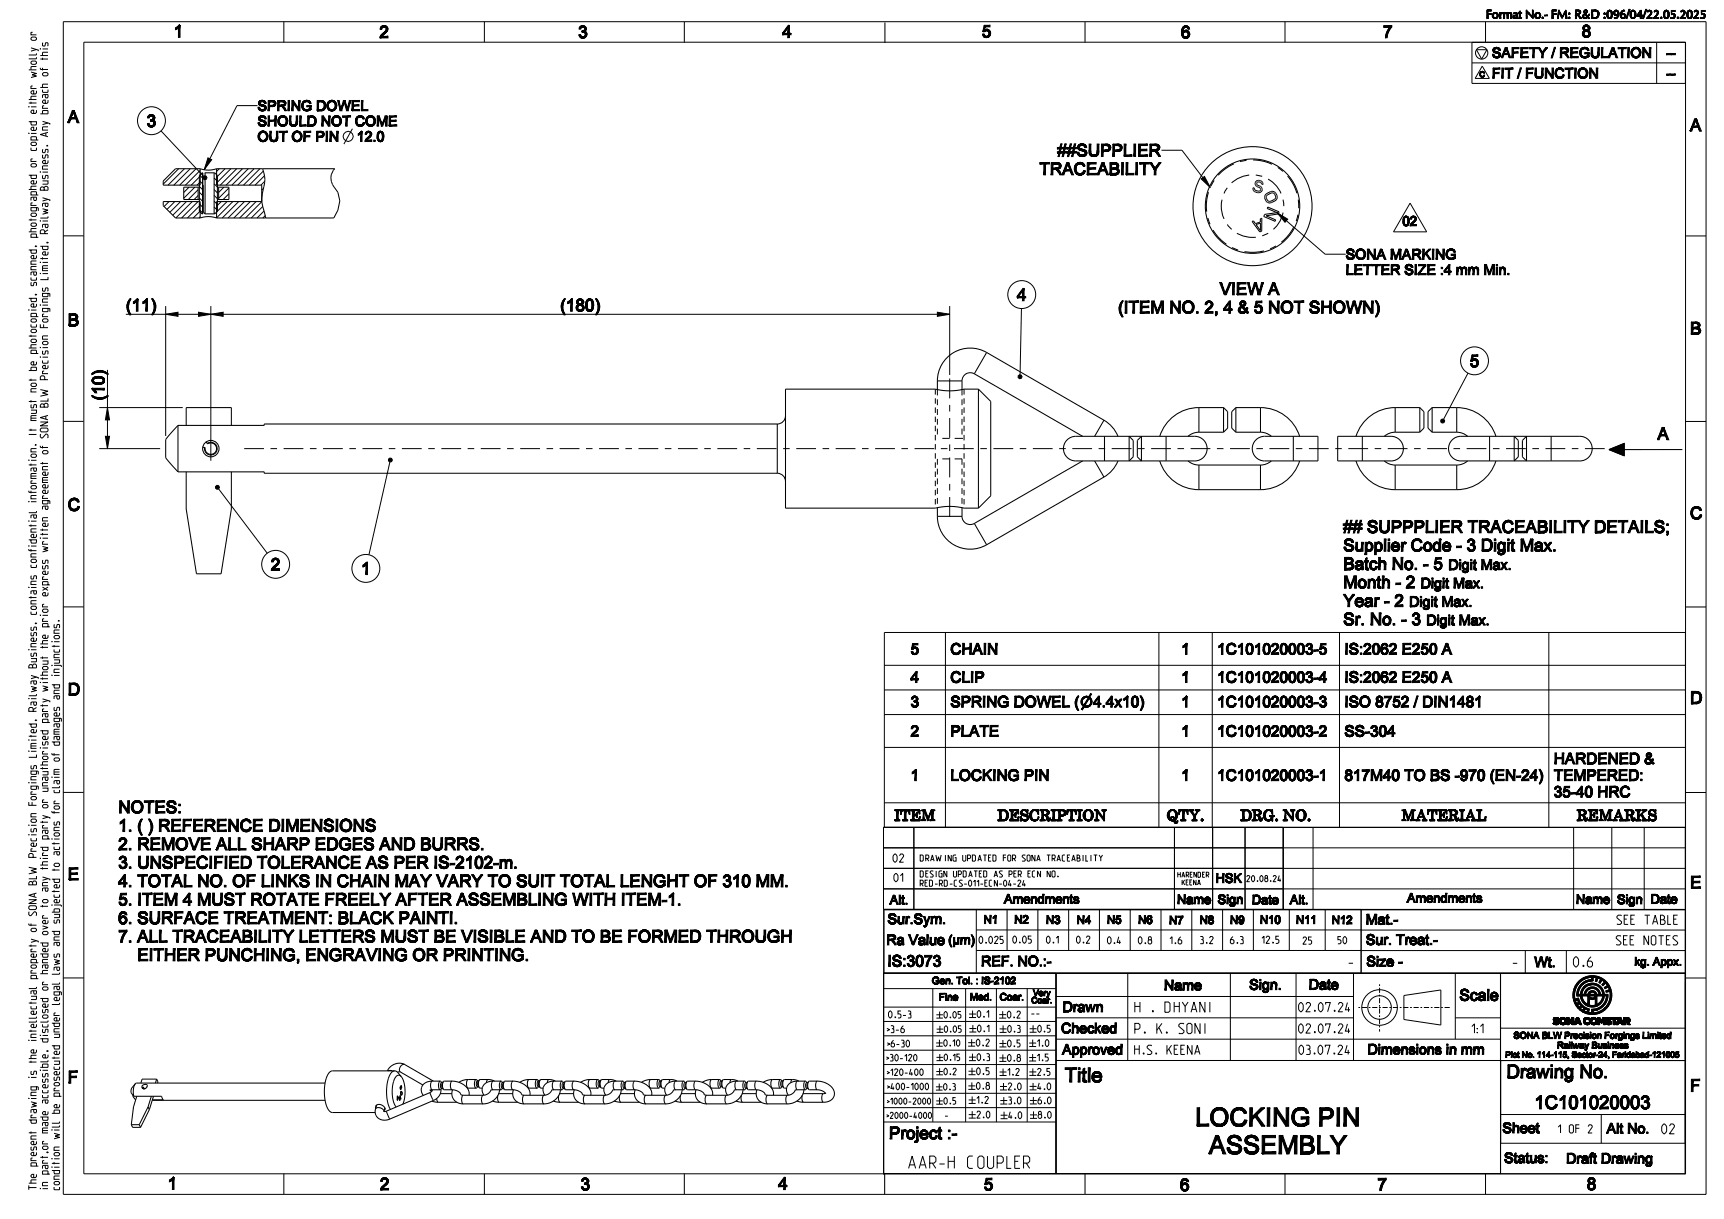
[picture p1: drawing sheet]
<svg xmlns="http://www.w3.org/2000/svg" width="420mm" height="297mm" viewBox="0 0 420 297" stroke-linecap="round" stroke-linejoin="round" font-family="sans-serif">
<defs><g id="words">
<g font-size="6.3">
<text x="290.7" y="274.4">LOCKING PIN</text>
<text x="296.3" y="281.1">ASSEMBLY</text>
</g>
<text font-size="4.9" x="256.6" y="263.6">Title</text>
<g font-size="4.5">
<text x="364.5" y="262.7">Drawing No.</text>
<text x="373.1" y="270.2">1C101020003</text>
</g>
<g font-size="4.2">
<text x="42.3" y="9.1">1</text>
<text x="92.4" y="9.2">2</text>
<text x="140.9" y="9.3">3</text>
<text x="190.6" y="9.2">4</text>
<text x="239.2" y="9.1">5</text>
<text x="287.7" y="9.3">6</text>
<text x="336.9" y="9.2">7</text>
<text x="385.3" y="9.1">8</text>
<text x="16.5" y="29.9">A</text>
<text x="35.7" y="30.9">3</text>
<text x="411.7" y="32">A</text>
<text x="257.6" y="38.1">##SUPPLIER</text>
<text x="253.2" y="42.6">TRACEABILITY</text>
<text x="296.9" y="71.8">VIEW A</text>
<text x="30.7" y="75.8">(11)</text>
<text x="136.5" y="75.8">(180)</text>
<text x="247.8" y="73.3">4</text>
<text x="268" y="76.3">(ITEM NO. 2, 4 &amp; 5 NOT SHOWN)</text>
<text x="16.5" y="79.4">B</text>
<text x="411.7" y="81.5">B</text>
<text x="358.1" y="89.4">5</text>
<text x="25.4" y="97.6" transform="rotate(-90 25.4 97.6)">(10)</text>
<text x="403.8" y="107.1">A</text>
<text x="16.5" y="124.4">C</text>
<text x="327.2" y="129.8">## SUPPPLIER TRACEABILITY DETAILS;</text>
<text x="411.7" y="126.5">C</text>
<text x="327.2" y="134.3">Supplier Code - 3 Digit Max.</text>
<text x="66" y="139">2</text>
<text x="88" y="140">1</text>
<text x="327.2" y="138.8">Batch No. - 5</text>
<text x="327.2" y="143.3">Month - 2</text>
<text x="327.2" y="147.8">Year - 2</text>
<text x="327.2" y="152.3">Sr. No. - 3</text>
<text x="16.5" y="169.4">D</text>
<text x="411.7" y="171.5">D</text>
<text x="28.8" y="198.1">NOTES:</text>
<text x="28.8" y="202.6">1. ( ) REFERENCE DIMENSIONS</text>
<text x="28.8" y="207.1">2. REMOVE ALL SHARP EDGES AND BURRS.</text>
<text x="16.5" y="214.4">E</text>
<text x="28.8" y="211.6">3. UNSPECIFIED TOLERANCE AS PER IS-2102-m.</text>
<text x="28.8" y="216.1">4. TOTAL NO. OF LINKS IN CHAIN MAY VARY TO SUIT TOTAL LENGHT OF 310 MM.</text>
<text x="28.8" y="220.6">5. ITEM 4 MUST ROTATE FREELY AFTER ASSEMBLING WITH ITEM-1.</text>
<text x="411.7" y="216.5">E</text>
<text x="28.8" y="225.1">6. SURFACE TREATMENT: BLACK PAINTI.</text>
<text x="28.8" y="229.6">7. ALL TRACEABILITY LETTERS MUST BE VISIBLE AND TO BE FORMED THROUGH</text>
<text x="38.9" y="234.1">EITHER PUNCHING, ENGRAVING OR PRINTING.</text>
<text x="16.5" y="263.9">F</text>
<text x="411.7" y="266">F</text>
<text x="216.6" y="277.5">Project :-</text>
<text x="40.8" y="289.8">1</text>
<text x="92.6" y="289.9">2</text>
<text x="141.5" y="290">3</text>
<text x="189.6" y="289.8">4</text>
<text x="239.7" y="290">5</text>
<text x="287.5" y="290.1">6</text>
<text x="335.6" y="290">7</text>
<text x="386.6" y="289.9">8</text>
</g>
<text font-size="3.9" x="221" y="284.7">AAR-H COUPLER</text>
<g font-size="3.8">
<text x="221.8" y="159.4">5</text>
<text x="231.5" y="159.4">CHAIN</text>
<text x="287.7" y="159.4">1</text>
<text x="296.5" y="159.4">1C101020003-5</text>
<text x="327.5" y="159.4">IS:2062 E250 A</text>
<text x="221.8" y="166.3">4</text>
<text x="231.5" y="166.3">CLIP</text>
<text x="287.7" y="166.3">1</text>
<text x="296.5" y="166.3">1C101020003-4</text>
<text x="327.5" y="166.3">IS:2062 E250 A</text>
<text x="221.8" y="172.3">3</text>
<text x="231.5" y="172.3">SPRING DOWEL (</text>
<text x="266.3" y="172.3">4.4x10)</text>
<text x="287.7" y="172.3">1</text>
<text x="296.5" y="172.3">1C101020003-3</text>
<text x="327.5" y="172.3">ISO 8752 / DIN1481</text>
<text x="221.8" y="179.4">2</text>
<text x="231.5" y="179.4">PLATE</text>
<text x="287.7" y="179.4">1</text>
<text x="296.5" y="179.4">1C101020003-2</text>
<text x="327.5" y="179.4">SS-304</text>
<text x="221.8" y="190.2">1</text>
<text x="231.5" y="190.2">LOCKING PIN</text>
<text x="287.7" y="190.2">1</text>
<text x="296.5" y="190.2">1C101020003-1</text>
<text x="327.5" y="190.2">817M40 TO BS -970 (EN-24)</text>
<text x="378.5" y="186.1">HARDENED &amp;</text>
<text x="378.5" y="190.2">TEMPERED:</text>
<text x="378.5" y="194.2">35-40 HRC</text>
<text x="216.2" y="235.5">IS:3073</text>
<text x="354.6" y="243.8">Scale</text>
</g>
<g font-size="3.7">
<text x="217.9" y="199.9">ITEM</text>
<text x="243" y="199.9">DESCRIPTION</text>
<text x="284.2" y="199.9">QTY.</text>
<text x="302.2" y="199.9">DRG. NO.</text>
<text x="341.4" y="199.9">MATERIAL</text>
<text x="384.2" y="199.9">REMARKS</text>
</g>
<g font-size="3.5">
<text x="368" y="14.1">SAFETY / REGULATION</text>
<text x="405" y="14.1">--</text>
<text x="368" y="19.1">FIT / FUNCTION</text>
<text x="405" y="19.1">--</text>
<text x="62.7" y="27">SPRING DOWEL</text>
<text x="62.7" y="30.7">SHOULD NOT COME</text>
<text x="327.8" y="63.2">SONA MARKING</text>
<text x="327.8" y="66.9">LETTER SIZE :4 mm Min.</text>
<text x="346.1" y="143.3">Digit Max.</text>
<text x="352.8" y="138.8">Digit Max.</text>
<text x="343.3" y="147.8">Digit Max.</text>
<text x="347.5" y="152.3">Digit Max.</text>
<text x="216.2" y="225.1">Sur.Sym.</text>
<text x="332.7" y="225.2">Mat.-</text>
<text x="215.9" y="230.2">Ra Value</text>
<text x="332.8" y="230.2">Sur. Treat.-</text>
<text x="239" y="235.4">REF. NO.:-</text>
<text x="332.9" y="235.5">Size -</text>
<text x="373.8" y="235.6">Wt.</text>
<text x="284" y="241.3">Name</text>
<text x="303.1" y="241.1">Sign.</text>
<text x="318.3" y="241.1">Date</text>
<text x="258.1" y="251.7">Checked</text>
<text x="258.6" y="246.5">Drawn</text>
<text x="257.9" y="256.9">Approved</text>
<text x="330.7" y="256.9">Dimensions in mm</text>
<text x="365.3" y="276">Sheet</text>
<text x="389.3" y="276.1">Alt No. 02</text>
<text x="364.5" y="283.3">Status: Draft Drawing</text>
</g>
<g font-size="3.3">
<text x="341.6" y="55">02</text>
<text x="328.4" y="235.6">-</text>
<text x="368.4" y="235.6">-</text>
<text x="382.8" y="235.6">0.6</text>
<text x="276" y="251.8">P. K. SONI</text>
<text x="276" y="246.6">H . DHYANI</text>
</g>
<g font-size="3.1">
<text x="295.8" y="215.1">HSK</text>
<text x="216.8" y="220.3">Alt.</text>
<text x="244.6" y="220.1">Amendments</text>
<text x="286.7" y="220.2">Name</text>
<text x="296.6" y="220.2">Sign</text>
<text x="305" y="220.3">Date</text>
<text x="314.2" y="220.3">Alt.</text>
<text x="342.8" y="219.9">Amendments</text>
<text x="383.9" y="220.2">Name</text>
<text x="393.9" y="220.2">Sign</text>
<text x="402.1" y="220.1">Date</text>
<text x="231" y="230.1">(µm)</text>
</g>
<g font-size="2.9">
<text x="355.4" y="4.5">Format No.- FM: R&amp;D :096/04/22.05.2025</text>
<text x="393.5" y="225.2">SEE TABLE</text>
<text x="393.5" y="230.2">SEE NOTES</text>
<text x="315.7" y="246.5">02.07.24</text>
<text x="315.7" y="251.7">02.07.24</text>
<text x="357.4" y="251.7">1:1</text>
<text x="276" y="256.9">H.S. KEENA</text>
<text x="315.7" y="256.9">03.07.24</text>
</g>
<g font-size="2.8">
<text x="239.6" y="225">N1</text>
<text x="247.1" y="225">N2</text>
<text x="254.8" y="225.1">N3</text>
<text x="262.3" y="225.1">N4</text>
<text x="269.7" y="225">N5</text>
<text x="277.3" y="225.1">N6</text>
<text x="284.8" y="225.2">N7</text>
<text x="292.2" y="225.1">N8</text>
<text x="299.6" y="225.1">N9</text>
<text x="306.9" y="225">N10</text>
<text x="315.7" y="225.1">N11</text>
<text x="324.4" y="225.1">N12</text>
<text x="398.2" y="235.2">kg. Appx.</text>
</g>
<g font-size="2.6">
<text x="217.4" y="210.1">02</text>
<text x="217.4" y="214.8">01</text>
<text x="379.2" y="276">1 OF 2</text>
</g>
<g font-size="2.4">
<text x="8.9" y="86.1" transform="rotate(-90 8.9 86.1)">photocopied, scanned, photographed or copied either wholly o</text>
<text x="11.7" y="92.5" transform="rotate(-90 11.7 92.5)">Precision Forgings Limited, Railway Business. Any breach of this</text>
<text x="8.9" y="184.5" transform="rotate(-90 8.9 184.5)">Limited, Railway Business, contains confidential information. It must not be</text>
<text x="11.7" y="192.8" transform="rotate(-90 11.7 192.8)">unauthorised party without the prior express written agreement of SONA BLW</text>
<text x="14.5" y="193.1" transform="rotate(-90 14.5 193.1)">claim of damages and injunctions.</text>
<text x="223.4" y="239.8">Gen. Tol. : IS-2102</text>
<text x="228.2" y="243.8">Fine</text>
<text x="236" y="243.7">Med.</text>
<text x="242.9" y="243.7">Coar.</text>
<text x="8.9" y="290.2" transform="rotate(-90 8.9 290.2)">The present drawing is the intellectual property of SONA BLW Precision Forgings</text>
<text x="11.7" y="290.2" transform="rotate(-90 11.7 290.2)">in part,or made accessible, disclosed or handed over to any third party or</text>
<text x="14.5" y="290.2" transform="rotate(-90 14.5 290.2)">condition will be prosecuted under legal laws and subjected to actions for</text>
</g>
<g font-size="2.3">
<text x="238.1" y="229.9">0.025</text>
<text x="246.4" y="229.8">0.05</text>
<text x="254.6" y="229.8">0.1</text>
<text x="262.1" y="229.8">0.2</text>
<text x="269.6" y="230">0.4</text>
<text x="277.2" y="230">0.8</text>
<text x="284.7" y="230">1.6</text>
<text x="292.2" y="229.9">3.2</text>
<text x="299.5" y="229.9">6.3</text>
<text x="307" y="229.9">12.5</text>
<text x="317.4" y="230">25</text>
<text x="325.9" y="229.9">50</text>
</g>
<g font-size="2.2">
<text x="215.7" y="251.6">&gt;3-6</text>
<text x="216.1" y="248">0.5-3</text>
<text x="250.9" y="247.7">--</text>
<text x="364.6" y="253.1">SONA BLW Precision Forgings Limited</text>
<text x="377.4" y="255.5">Railway Business</text>
</g>
<g font-size="2.1">
<text x="250.7" y="244.4">Coar.</text>
<text x="251.3" y="242.6">Very</text>
<text x="215.7" y="255.1">&gt;6-30</text>
<text x="215.4" y="258.5">&gt;30-120</text>
<text x="215.6" y="262">&gt;120-400</text>
<text x="215.6" y="265.5">&gt;400-1000</text>
<text x="230" y="272.5">-</text>
</g>
<g font-size="2">
<text x="223.9" y="209.8">DRAWING UPDATED FOR SONA TRACEABILITY</text>
<text x="223.9" y="213.7">DESIGN UPDATED AS PER ECN NO.</text>
<text x="223.9" y="215.9">RED-RD-CS-011-ECN-04-24</text>
<text x="303.3" y="214.8">20.08.24</text>
<text x="360.8" y="257.7">Plot No. 114-115, Sector-24, Faridabad-121005</text>
<text x="215.6" y="269">&gt;1000-2000</text>
<text x="215.7" y="272.5">&gt;2000-4000</text>
</g>
<text font-size="1.9" x="360.4" y="18.8">C</text>
<g font-size="1.6">
<text x="286.9" y="213.8">HARENDER</text>
<text x="287.8" y="215.6">KEENA</text>
</g>
</g></defs>
<g fill="#000">
<path d="M363.6 13.2l.3 .1zM363.6 13.4h.4zM363.7 13.5l.3 .1zM363.7 13.6h.4zM363.7 12.1h.4zM363.7 12.2l.3 .1zM363.7 12.3h.4zM363.7 12.1l.4-.1zM363.7 12.4h.4zM363.7 16.6h1.7l-1.3 .3zM364.1 17.9v1.2h-.4zM363.7 12.5h.5z"/>
<path d="M363.7 13.7h.5zM363.8 12l.4-.1zM363.8 12.5h.6zM363.8 11.9h.5zM363.8 13.8h.7zM363.8 12.6h.8zM363.9 11.8h1.4zM363.9 12.7h1zM363.9 13.9l1.5-.1zM363.9 11.7h1.3zM363.6 13.2l.3 .1-.3 .1zM364 12.7h1.1z"/>
<path d="M363.7 13.5h.3zM363.6 13.4h.4l-.3 .1zM364 14l1.3-.1zM364 11.7h1.2zM363.7 12.2l.3-.1zM363.7 12.1h.3zM364.1 12.8h1.1zM364.1 16.9l1.3-.3v.3zM364.1 17.9l1.1-.3v.3zM364.1 17.6h1.1l-1.1 .3zM364.1 17.6l-.4 1.5zM363.7 12.5l.4-.1z"/>
<path d="M363.7 13.7h.4zM364.1 14h1.1zM364.1 11.6h1zM363.8 12h.3zM363.8 12.5h.4zM363.8 13.8l.5-.1zM364.2 11.6h.7zM363.8 11.9h.4zM363.8 12.5h.5zM363.8 13.8h.6zM364.3 11.6h.5zM363.8 12.6h.6z"/>
<path d="M364.2 14.1l.9-.1zM364.2 12.9l1-.1zM364.4 12.9h.9zM363.8 12.6h.7zM364.4 11.6h.3zM363.8 11.9h.6zM364.5 14.1h.4zM364.5 12.9h.9zM363.9 13.9l.8-.1zM363.8 11.9l.8-.1zM363.9 11.8h.7zM363.9 12.7l.9-.1z"/>
<path d="M364.3 11.6h.4zM364.6 11.8h.7zM363.9 13.9l.9-.1zM364.5 14.1h.3zM364.7 13l.7-.1zM364.8 13h.7zM364.8 13.8h.6zM364.2 11.6h.6zM364.7 11.9l.6-.1zM364.8 11.9h.6zM364.4 14.1l.7-.1zM364.9 14.1l.2-.1z"/>
<path d="M364.4 14.1h.5zM364.1 11.6h.8zM364.9 13h.6zM365 13.8l.5-.1zM364.9 11.9h.5zM365 12h.4zM365 13.7h.5zM365 13.1l.5-.1zM364 11.7l1.1-.1zM365.1 12l.4 .1zM365.1 13.1h.4zM365.1 12.1l.4 .1z"/>
<path d="M365.1 13.1l.4 .1zM365.1 13.6h.4zM364.1 14h1zM365.2 12.2l.3 .1zM365.2 13.2l.4 .1zM365.2 13.3l.4 .1zM365.2 13.5h.4zM364 14h1.2zM365.2 13.4h.4zM363.9 13.9h1.4zM364.9 13.8h.5zM365.1 13.7h.4z"/>
<path d="M365.2 13.5l.3 .1h-.3zM365.2 13.4l.4 .1zM366.4 13.3l-.3 .8h-.3zM366.5 13h.8l-.9 .3zM366.5 13l-.7 1.1zM366.7 11.6h.4l-.2 .2zM366.7 12.3l-.9 1.8zM366.8 12.1l-1 2zM366.9 11.8l-1.1 2.3zM366.7 11.6l.2 .2-1.1 2.3zM367.1 11.6l-.2 .3zM367.1 11.6l-.1 .5z"/>
<path d="M367.1 11.6l-.1 .6zM367.1 11.6v.8zM367.1 11.6l.2 1.4-.2-.6zM366.4 13.3l.9-.3 .1 .3zM367.1 11.6l.3 1.7zM366.6 16.9l2-.3zM367.1 11.6l.6 2.5zM367.1 11.6l1 2.5h-.4zM366.6 16.6h2l-2 .3zM62.9 33.1l.3-.1v.1zM62.9 33.3l.3-.2zM62.9 33.4l.3 .1z"/>
<path d="M62.9 33l.4-.1zM62.9 33.6l.4 .1zM62.9 32.9l.4-.1zM63 32.7h.3zM63 33.7l.3 .1zM63 32.6h.4zM63 33.9h.4zM63.1 32.5h.4zM63.1 34h.4zM63.1 32.4l.7-.1zM63.2 32.3h.7zM63.2 34.1l.5 .1z"/>
<path d="M62.9 33h.3l-.3 .1zM62.9 33.1h.3l-.3 .2zM62.9 33.4l.3-.1zM62.9 33.3h.3l-.3 .1zM62.9 33.6h.4zM62.9 33.4l.3 .1-.3 .1zM62.9 32.9h.4l-.4 .1zM63 32.7l.3 .1-.4 .1zM62.9 33.6l.4 .1h-.3zM63 33.9l.4-.1zM63 33.7l.3 .1-.3 .1zM63 32.7l.4-.1z"/>
<path d="M63 32.6h.4l-.4 .1zM63.4 32.1l1.4 .1zM63.1 32.5l.3 .1h-.4zM63 33.9h.4l-.3 .1zM63.5 34.4l1.3-.1zM63.5 32.1h1.2zM63.2 34.1h.4zM63.6 34.4h1.1zM63.6 32h1zM63.1 32.5l.5-.1zM63.1 32.4h.5l-.5 .1zM63.2 34.1h.5z"/>
<path d="M63.3 34.3l.5-.1zM63.2 32.3h.6zM63.8 34.5l.7-.1zM63.3 34.3l.6-.1zM63.3 34.3l.7-.1zM63.9 34.5h.5zM63.3 34.3l.8-.1zM63.3 34.3l.9-.1zM63.2 32.3l.9-.1zM63.3 32.2h1.5zM63.3 34.3l1-.1zM64.1 32.2h.7z"/>
<path d="M63.9 34.5h.3zM64.3 34.2h.6zM64.2 32.3l.6-.1zM63.8 34.5h.6zM63.6 32h.8zM64.3 32.3l.5-.1zM64.4 32.3h.5zM64.4 34.2l.6-.1zM64.5 34.1h.5zM63.6 34.4h.9zM63.5 32.1l1.1-.1zM64.5 32.4l.4-.1z"/>
<path d="M64.6 32.4l.3-.1 .1 .1zM64.6 34l.5-.1zM63.5 34.4h1.2zM63.4 32.1h1.3zM64.7 32.5l.4 .1zM64.8 33.8h.4zM64.8 33.9l.4-.1-.1 .1zM63.3 34.3h1.5zM64.8 32.6h.3zM64.8 32.7l.3-.1 .1 .1zM64.9 33.7l.3-.1zM64.8 33.7l.4-.1v.2z"/>
<path d="M64.9 32.8l.3-.1v.2zM64.9 33l.3-.1 .1 .2zM64.9 33.5l.4-.1zM64.9 33.6l.4-.2-.1 .2zM64.9 33.4l.4-.2v.2zM64.9 33.1h.4l-.4 .1zM64.9 33.2l.4-.1v.1zM64.6 32.4h.4zM64.6 34l.4 .1zM64.8 33.9h.3zM64.8 32.7h.4zM64.8 33.7l.4 .1z"/>
<path d="M64.9 33.6h.3zM64.9 32.8l.3 .1-.3 .1zM64.9 33l.4 .1zM64.9 33.4h.4zM64.9 33.2h.4zM66.1 32v1.4h-.4zM65.7 33.6h.4v.1zM65.7 33.8h.4zM65.8 33.9l.3 .1zM65.8 34.1h.4zM65.9 34.2h.5zM65.9 34.3l1.6-.1z"/>
<path d="M66 34.3h1.4zM65.7 32h.4l-.4 1.4zM65.7 33.6l.4-.2v.2zM65.7 33.4h.4l-.4 .2zM65.7 33.6l.4 .1-.4 .1zM65.8 33.9h.3zM65.7 33.8h.4l-.3 .1zM66.1 34.4h1.2zM65.8 34.1l.4-.1zM65.8 33.9l.3 .1-.3 .1zM65.9 34.2l.4-.1zM65.9 34.3l.6-.1z"/>
<path d="M66.2 34.5l1-.1zM66.4 34.5l.8-.1zM65.9 34.3l.7-.1zM66.5 34.5h.5zM65.9 34.3l.8-.1zM65.9 34.3l.9-.1zM66.8 34.2l.7-.1zM66.5 34.5h.4zM66.4 34.5h.6zM67.1 34.1l.5-.1zM66.1 34.4h1.1zM67.3 33.9h.3z"/>
<path d="M67.2 34l.4-.1zM67.3 33.8h.3zM67.3 33.9l.3-.1zM66 34.3l1.3 .1zM67.3 33.6h.4zM67.3 33.7l.4-.1-.1 .2zM67.3 33.5l.4-.1v.2zM67.7 32v1.4h-.4zM65.9 34.3h1.5zM67 34.2l.5-.1zM67.2 34h.4zM67.3 33.7l.3 .1z"/>
<path d="M67.3 33.5l.4 .1zM67.3 32h.4l-.4 1.4zM67.3 33.4h.4zM68 32.3l2-.3zM68.8 32.3l1.2-.3zM69.2 32.3l.8-.3v.3zM68 32h2l-2 .3zM71.2 33.1l.3-.1v.1zM71.2 33.3l.3-.2zM71.2 33.4l.3 .1zM71.2 33l.4-.1zM71.2 33.6l.4 .1z"/>
<path d="M71.2 32.9l.4-.1zM71.3 32.7h.3zM71.3 33.7l.3 .1zM71.3 32.6h.4zM71.3 33.9h.4zM71.4 32.5h.4zM71.4 34h.4zM71.4 32.4l.7-.1zM71.5 32.3h.7zM71.5 34.1l.5 .1zM71.2 33h.3l-.3 .1zM71.2 33.1h.3l-.3 .2z"/>
<path d="M71.2 33.4l.3-.1zM71.2 33.3h.3l-.3 .1zM71.2 33.6h.4zM71.2 33.4l.3 .1-.3 .1zM71.2 32.9h.4l-.4 .1zM71.3 32.7l.3 .1-.4 .1zM71.2 33.6l.4 .1h-.3zM71.3 33.9l.4-.1zM71.3 33.7l.3 .1-.3 .1zM71.3 32.7l.4-.1zM71.3 32.6h.4l-.4 .1zM71.7 32.1l1.4 .1z"/>
<path d="M71.4 32.5l.3 .1h-.4zM71.3 33.9h.4l-.3 .1zM71.8 34.4l1.3-.1zM71.8 32.1h1.2zM71.5 34.1h.4zM71.9 34.4h1.1zM71.9 32h.9zM71.4 32.5l.5-.1zM71.4 32.4h.5l-.5 .1zM71.5 34.1h.5zM71.6 34.3l.5-.1zM71.5 32.3h.6z"/>
<path d="M72.1 34.5l.7-.1zM71.6 34.3l.6-.1zM71.6 34.3l.7-.1zM72.2 34.5h.5zM71.6 34.3l.8-.1zM71.6 34.3l.9-.1zM71.5 32.3l.9-.1zM71.6 32.2h1.5zM71.6 34.3l1-.1zM72.4 32.2h.7zM72.2 34.5h.3zM72.6 34.2h.6z"/>
<path d="M72.5 32.3l.6-.1zM72.1 34.5h.6zM71.9 32h.8zM72.6 32.3l.5-.1zM72.7 32.3h.5zM72.7 34.2l.6-.1zM72.8 34.1h.5zM71.9 34.4h.9zM71.8 32.1l1-.1zM72.8 32.4l.4-.1zM72.9 32.4l.3-.1 .1 .1zM72.9 34l.5-.1z"/>
<path d="M71.8 34.4h1.2zM71.7 32.1h1.3zM73 32.5l.4 .1zM73.1 33.8h.4zM73.1 33.9l.4-.1-.1 .1zM71.6 34.3h1.5zM73.1 32.6h.3zM73.1 32.7l.3-.1 .1 .1zM73.2 33.7l.3-.1zM73.1 33.7l.4-.1v.2zM73.2 32.8l.3-.1v.2zM73.2 33l.3-.1 .1 .2z"/>
<path d="M73.2 33.5l.4-.1zM73.2 33.6l.4-.2-.1 .2zM73.2 33.4l.4-.2v.2zM73.2 33.1h.4l-.4 .1zM73.2 33.2l.4-.1v.1zM72.9 32.4h.4zM72.9 34l.4 .1zM73.1 33.9h.3zM73.1 32.7h.4zM73.1 33.7l.4 .1zM73.2 33.6h.3zM73.2 32.8l.3 .1-.3 .1z"/>
<path d="M73.2 33l.4 .1zM73.2 33.4h.4zM73.2 33.2h.4zM74 32h1.7l-1.4 .3zM74.3 33.4v1.1h-.3zM74.3 32.3l1.4-.3v.3zM74.3 33.4l1.2-.3v.3zM74.3 33.1h1.2l-1.2 .3zM74.3 33.1l-.3 1.4zM77.1 32h.9l-.6 .3zM77.4 33.5v1h-.3zM77.4 33.2h.7l-.7 .3z"/>
<path d="M77.4 33.2l-.3 1.3zM77.4 32.3l.7-.3zM77.4 32.3l1.4-.1zM77.4 33.5l1-.1zM77.4 33.5l.8-.3zM77.4 32.3l.8-.3zM78.1 32.3l.7-.1zM78.1 33.5l.3-.1zM78.2 33.5l.2-.1zM78.2 33.2l.7-.1zM78.2 33.2l.7-.1-.1 .2zM77.4 33.5l.8-.3 .6 .1z"/>
<path d="M78.2 32.3l.6-.1zM77.4 32.3l.9-.3zM78.3 32.3h.5zM77.4 32.3l1-.3zM77.4 32.3l1.1-.3zM78.4 33.1l.5-.1zM78.4 32.3h.4zM78.5 32.4h.4zM77.4 32.3l1.2-.2zM77.4 33.5l1.1-.1zM78.6 32.9h.4zM78.6 33l.4-.1z"/>
<path d="M77.4 33.5l1.2-.1zM78.6 32.5l.3-.1zM78.6 32.5h.4zM78.6 32.6h.4zM78.6 32.6l.4 .1zM78.6 32.7h.4zM78.6 32.8l.4-.1v.2zM77.4 32.3l1.3-.2zM77.4 33.5l1.3-.2zM77.4 33.5l1.4-.2zM78.3 33.1h.6zM78.5 33.1l.4-.1z"/>
<path d="M78.6 32.8l.4 .1zM80.7 32.6v1.9h-.3zM80.7 32l1.3 1.9-1.3-1.3zM80.7 32.6l1.3 1.3v.6zM82 32h.3l-.3 1.9zM87.3 32.6l.6-.1zM87.5 32.5l.7-.5zM87.3 32.9l.3-.1zM87.6 32.4l.6-.4zM87.7 32.3l.5-.3zM87.3 32.9l.5-.3zM87.3 32.6h.5l-.5 .3z"/>
<path d="M87.9 32.1l.3-.1zM87.4 32.6l.5-.1zM87.5 32.5l.7-.5-.3 .5zM88.1 27l1.5-.3v.3zM88 32h.2zM88.1 27l.3-.3h1.2zM89 34.3l1.6-.1zM88.9 34.4l1.7-.2zM88.9 34.5l1.7-.3v.3zM89 32.7l.3-.1zM89 32.6l.3-.1zM89 34.1l.5-.1z"/>
<path d="M89.1 32.4h.3zM89.1 32.3h.6zM89.1 33.9h.5zM89.2 32.2h1.1zM89.2 33.9l.5-.1zM89 32.6h.3l-.3 .1zM89.3 33.8l.5-.1zM89.3 32.1h.9zM89 32.6l.4-.1zM89.1 32.4l.3 .1-.4 .1zM89 34.3l.4-.2zM89 34.1h.4l-.4 .2z"/>
<path d="M89.4 33.6h.6zM89.5 32h.6zM89.1 32.4l.4-.1zM89.5 33.6l.6-.1zM89.1 33.9l.4 .1-.5 .1zM89.1 32.4l.5-.1zM89.1 32.3h.5l-.5 .1zM89.2 33.9h.4zM89.7 33.4h.5zM89.6 33.5l.6-.1zM89.1 32.3l.7-.1zM89.8 33.3h.5z"/>
<path d="M89.4 33.6l.4 .1-.5 .1zM89.8 32.2h.5zM89.9 33.2h.4zM89.5 32h.4zM89.9 33.2l.5-.1zM89.9 32.3l.4-.1zM90 32.3h.4zM90.1 33.1l.4-.1zM89.3 32.1l.8-.1zM90.1 33h.4zM90.1 32.4h.4zM90.2 32.8h.3z"/>
<path d="M90.1 32.9l.4-.1v.2zM90.2 32.4h.3zM90.2 32.5l.3-.1v.1zM89.2 32.2l1-.1zM90.2 32.8l.4-.1-.1 .1zM90.2 32.6l.3-.1zM90.2 32.7l.3-.2 .1 .2zM89.1 32.3l1.2-.1zM89.2 32.2h1.1l-1.2 .1zM90 33.1h.4zM90.1 32.9l.4 .1zM90.2 32.5h.3z"/>
<path d="M90.2 32.7h.4zM91.4 34.1v.4h-.3zM91.1 34.1h.3l-.3 .4zM91.9 33.1l.3-.1v.1zM91.9 33.3l.3-.2v.2zM91.9 33.4h.3v.1zM91.9 33.6l.3-.1v.2zM91.9 32.9l.3-.2zM91.9 33.7l.3 .1zM91.9 32.7l.4-.1zM91.9 33.9h.4zM92 32.5h.3z"/>
<path d="M92 34h.3zM92 32.4h.4zM92 34.1l.4 .1zM92.1 32.3h.4zM92.1 34.2h.4zM91.9 33.1h.3l-.3 .2zM91.9 33.4l.3-.1v.1zM91.9 33.3h.3l-.3 .1zM91.9 33.4l.3 .1-.3 .1zM91.9 33.1l.3-.2zM91.9 32.9h.3l-.3 .2zM91.9 33.6l.3 .1h-.3z"/>
<path d="M91.9 33.7l.3 .1-.3 .1zM92.2 32.1l1 .1zM91.9 32.7h.3l-.3 .2zM92.2 34.3h1zM92.2 34.4l1-.1zM92 34l.3-.1zM92 32.5l.3 .1-.4 .1zM92 34.1h.3zM92.3 34.4h.8zM92.3 32.1h.7zM92 32.5l.3-.1zM92 32.4h.3l-.3 .1z"/>
<path d="M92.1 32.3l.3 .1h-.4zM92.4 32h.5zM92.4 34.5l.6-.1zM92.1 34.3h.5zM92.1 32.3h.5zM92.1 34.3h.6zM92.5 34.5h.4zM92.6 34.5h.3zM92.1 32.2h1.1zM92.7 32.2h.5zM92.1 32.3l.6-.1zM92.1 32.2h.6l-.6 .1z"/>
<path d="M92.1 34.3h.7zM92.4 32h.4zM92.8 34.3l.5-.1zM92.6 34.5h.2zM92.3 32.1l.7-.1zM92.3 32.1l.6-.1zM92.8 32.3l.4-.1zM92.9 32.3h.4zM92.4 34.5h.5zM93 32.4h.3zM93 34.1h.3zM92.2 32.1h.9z"/>
<path d="M92.2 32.1h.8zM93 32.4l.4 .1zM93.1 34h.3zM93 34.1l.4-.1zM92.3 34.4h.7zM93.1 32.5h.3zM93.1 32.6h.3zM93.1 33.9l.3-.1zM93.1 33.9l.3-.1v.2zM93.1 32.7h.3zM92.2 34.4h.9zM93.1 32.8l.3-.1 .1 .1z"/>
<path d="M93.1 32.9l.4-.1v.1zM93.1 33.7l.4-.1zM93.1 33.8l.4-.2-.1 .2zM93.2 33l.3-.1v.2zM93.2 33.4l.3-.1v.2zM93.2 33.5h.3v.1zM93.2 33.1h.3l-.3 .2zM93.2 33.3l.3-.2v.2zM92.1 34.3h1.1zM92.9 34.2h.4zM93.1 33.9l.3 .1zM93.1 33.8h.3z"/>
<path d="M93.1 32.8h.4zM93.2 33.5l.3 .1-.4 .1zM93.1 32.9h.4l-.3 .1zM93.2 33l.3 .1h-.3zM93.2 33.4l.3 .1h-.3zM93.2 33.3h.3l-.3 .1zM94.8 28.2h1.8l-1.5 .3zM94.8 30.7l1.9-.3v.3zM95.1 28.5l1.5-.3v.3zM95.1 29.6l1.4-.3v.3zM94.8 30.7l.3-.3h1.6zM95.1 29.6v.8l-.3 .3z"/>
<path d="M95.1 29.3h1.4l-1.4 .3zM95.1 29.3l-.3 1.4zM50.7 38.5l.9 .4-1.9 2.5zM49.5 43.1l.3-.3 .4 .1 .2 .4-.2 .4-.4 .1-.3-.3zM292.6 43.6l.8-.6 1.4 2.7zM311.1 51.8l2.6 1.6-.6 .8zM40.4 76.6l3-.5v1zM51.4 76.6l3-.5v1zM48.4 76.1l3 .5-3 .5zM228.4 76.1l3 .5-3 .5zM352.7 60.9h1.6zM352.7 63l1.8-.1z"/>
<path d="M352.9 60.8l1.3 .1zM352.9 63.1l1.4-.1zM353 63.2l1.1-.1zM353.5 60.9h.8zM353.6 62.9l1-.1zM353.6 61l.7-.1zM353.7 62.9l.9-.1zM353.7 61l.6-.1zM353.8 61h.6zM353.2 63.2l.9-.1zM353.8 63.2l.3-.1zM353.8 62.9l.8-.1z"/>
<path d="M353.9 61h.5zM353.9 61.1h.5zM352.9 60.8h1.2zM354 62.8l.2-.1zM354 62.8l.3-.1zM354 61.1h.4zM354.1 61.1l.4 .1zM354.1 61.2h.4zM354.1 61.2l.4 .1zM352.7 60.9h1.5zM354.2 61.3h.3zM354.2 61.4l.3-.1v.1z"/>
<path d="M353 63.2l1.2-.1zM352.9 63.1h1.3zM353.5 62.2l1.1-.3-.3 .3zM354.3 62.2l.3-.3-.3 .8zM354.6 61.9v.9l-.3-.1zM352.7 63h1.6zM354.2 61.4h.3zM353.5 61.9h1.1l-1.1 .3zM354 62.8l.3-.1 .3 .1zM353.9 62.9l.7-.1zM26.2 99.3l.5 3h-1zM248 91.6l.4-.3 .4 .1 .2 .4-.2 .4-.4 .1-.4-.3z"/>
<path d="M25.7 106.3h1l-.5 3zM52.5 118.5l.4-.3 .4 .1 .2 .4-.2 .4-.4 .1-.4-.2zM94.6 111.9l.4-.3 .4 .1 .2 .4-.2 .4-.4 .1-.4-.3zM351 102.4l.3-.3 .5 .1 .2 .4-.2 .4-.5 .1-.3-.3zM392 109.5l3.7-1.5v3zM263.5 172.8l.6-.6-.4 .8zM263.6 170.2l.4-.1zM263.8 170h.5zM263.7 171.8h.4l-.3 .2zM263.9 172.1h1.5l-1.3 .1zM263.7 171.8h.4zM265.3 170.1l-1 1.9-.2-.2z"/>
<path d="M264.1 172.2l1.3-.1zM263.9 172.1l.2 .1-.6 .6zM263.6 170.2l.6-.1zM263.8 170l.4 .1-.6 .1zM264.2 169.8h1zM263.8 172l.3-.2 .2 .2zM263.9 172.1l.5-.1zM263.8 172h.5zM264.3 172.2h.9zM264.4 169.7h.7zM263.9 172.1l.6-.1zM263.8 170h.6z"/>
<path d="M263.9 172.1l.7-.1zM264.5 169.7h.3zM263.9 169.9h1.6zM263.8 170l.8-.1zM264.4 172.3h.6zM263.9 172.1l.8-.1zM264.6 169.9h.9zM263.9 172.1l.9-.1zM264.6 172.3h.4zM264.7 172.3h.3zM264.7 169.9h.8zM264.4 169.7h.6z"/>
<path d="M264.4 169.7h.4zM264.8 172h.7zM264.8 169.9h.7zM265 172l.6-.1zM264.9 169.9h.6zM264.3 172.2l.7 .1zM264.2 169.8l.9-.1zM265 170l.5-.1zM265.1 170h.5zM265.1 170h.5l-.3 .1zM264.1 172.2h1.1zM265.2 171.9l.5-.1z"/>
<path d="M264 169.8h1.2zM265.2 169.8l.7-.7-.4 .8zM265.1 170l.2 .1-1.2 1.7zM263.9 172.1h1.5zM265.3 170.1h.4zM264 169.8h1.2l.3 .1zM265.3 170.1l.3-.1 .1 .1zM265.1 172l.5-.1zM265.4 171.7l.3 .1h-.4zM265.7 169l.2 .1-.7 .7zM399.7 188.6l.3-.4v.4zM399.7 190.2l.3-.4v.4z"/>
<path d="M399.7 188.2h.3l-.3 .4zM399.7 189.8h.3l-.3 .4zM400.9 185.9h1.4zM401 186l1.3-.1zM401 186h1.2zM401.1 186.1l1-.1zM401.2 183.6l.9-.1zM401.2 183.6h1zM401.3 184.5l.9-.1zM401.5 184.8l.3-.2 .5 .7zM401.6 185.9l.7-.1zM401.7 184.4l.5-.1z"/>
<path d="M401.2 183.7h1.1zM401.7 183.7h.6zM401.8 185.8h1zM401.8 183.7h.5zM401.8 184.3h.5zM401.9 183.7l.4 .1zM401.9 184.2h.4zM401.9 184.3l.4-.1zM401.9 185.7l.8-.1zM401.9 185.7l.9 .1zM401.9 183.8h.4zM401.3 183.5h.8z"/>
<path d="M402 183.8h.3zM402 183.9h.3zM402 183.9l.4 .1zM402 184.1h.3zM402 184h.4zM402.1 185.6l.5-.1zM402.1 185.6h.6zM401 186h1.1zM401.2 183.6h1l-1 .1zM401.8 184.4l.4-.1zM402 184.1l.3 .1zM402.3 185.3l.5-.2-.1 .2z"/>
<path d="M402.3 185.3h.4l-.6 .3zM401.5 184.8l.8 .5-.2 .3zM402 184l.3 .1zM401.7 185.8h.6zM402.3 185.8h.6zM402.4 185.1l.4-.2v.2zM402.4 185.9h.6zM402.1 185.6l.5-.2zM402.5 186l.5-.1zM402.6 186.1l.4-.2zM402 185.7l.7-.1zM402.1 185.6l.6-.3z"/>
<path d="M402.4 185.1h.4l-.5 .2zM401.9 185.8h.9zM402.5 184.9h.3l-.4 .2zM34.2 231.5l1.7-.4v.4zM34.2 232.7l1.6-.3v.3zM34.2 232.7v1l-.4 .4zM34.2 232.4h1.6l-1.6 .3zM34.2 232.4l-.4 1.7zM384.5 239.2l1-.4-1.8 1.5zM384.5 239.2l.6-.5 1.3-.3zM385.3 239.7l.6-.5 1.1-.1-2 .9zM385.1 238.7l.6-.4 2.1-.2z"/>
<path d="M385.7 238.3a4.7 4.7 0 0 1 5.8 1l-1.2 .6 .6-.6-.6-.5-.5 .8-.3-.2 .5-.8-.6-.2-.2-.1-.2 .9-.3-.1 .2-.9-.8-.1v.9l-.3-.4v-.5zM386.2 239l.4-.1a1.26 1.26 0 0 1 1.5 .1zM386.3 240a2.91 2.91 0 0 1 4.5 2.3l-6.7 .3v-.4l6.4 .1a2.55 2.55 0 0 0-2.7-2.4zM385.9 239.2l.3-.2h1.5zM386 240.3l.3-.3 1.5-.1zM390.3 239.9l1.2-.6a4.7 4.7 0 0 1 .3 5.8l-1 .6a4.4 4.4 0 0 0 1.4-4.2h-.9l.8-.3-.3-.8-.8 .5-.2-.3 .8-.5-.5-.6-.6 .6zM383.6 242.5l.1 .9-.3 .4-.2-.7zM383.8 241.1l-.2 1.4-.4 .6 .1-1.4zM383.4 243.8l.9-.2-.5 .2-.2 .6zM383.8 243.9l.3 .6-.5-.1zM383.7 240.3l.8-.5-.7 1.3-.5 .6zM383.4 243.8l1.2-.3 .6 1.1 .6 .6-.4 .1-.4 .4-.1 .4-.5-.5 .7-.6-.3-.5-.8 .6-.4-.7 .5 .1 .5-.3-.3-.6z"/>
<path d="M384 245.1l.3-.3 .2 .3-.1 .5zM383.7 243.4l.8-.2 .1 .3-1.2 .3zM384.5 245.1l.2 .3-.3 .2zM385.4 245.3l.4-.1 .8 .5-1.1 .8-.6-.4h.7l.3-.4zM385.4 242.6l.1 .5-.3 .3-.1-.4zM385 240l.7-.2a3.5 3.5 0 0 0-1.2 2.5l-.4-.1 .2-.8zM385 245.7l.6 .4h-.7zM385.5 243.1l.1 .4-.3 .2-.1-.3zM385.3 243.7l.3-.2 .4 .6-.3 .3zM386 244.1l.3 .3-.3 .2-.3-.2zM385.7 240.5l.8-.2-.9 1-.2 1h-.4l.2-.8zM385.5 246.5l.4-.2 .6 .3z"/>
<path d="M386 244.6l.3-.2 .3 .2-.3 .3zM386.2 241.5l.5-.2-.4 1h-.4zM386 240.3l1.1-.3-1.4 .5zM386.3 244.9l.3-.3 .6 .3-.6 .2zM386.2 245.8l.4-.1 .6 .1-.2 .9-.8 .1-.7-.3 1.1 .1 .2-.5zM386.4 241.1l.8-.1-1 .5zM387.2 243.2l1-.1 .8-.5v2.2l-.3 .1v-1.7l-.7 .3zM386.9 242.1l.4-.1-.1 .3h-.3zM386.9 242l.6-.1-.6 .2zM386.4 241.1l.2-.2 1.2-.1zM387 241.9l.6-.1-.7 .2zM386.6 240.9a1.99 1.99 0 0 1 3.3 1.4h-.3a1.64 1.64 0 0 0-1.8-1.5z"/>
<path d="M387.1 241.8l.8-.1-.9 .2zM387.8 245.9l1.5 .1-1.2 .3-.3 .5zM386.2 246.8h1.6zM387.2 241.7a1.08 1.08 0 0 1 1.8 .6h-.4l-.4-.5h-1.1zM387.2 242.6l.3 .4 .5 .2h-.8v1.7l-.4-.1zM386.6 245.1l.6-.2 2 .2-1.1 .2zM386.2 246.8h1.6l.3-.5v.5l1.5 .1a4.7 4.7 0 0 1-3.4-.1zM388.1 246.3l1.2-.3zM388.2 245l1.6-.4-.6 .5zM388.1 245.9a3.5 3.5 0 0 0 2.5-1.3l.5-.1-.8 .9a2.2 2.2 0 0 1-2.2 .5zM391.3 241.5h.9l-.9 .3zM384.1 242.6l7.6-.3-.1 1.2a1.27 1.27 0 0 1-1 1.1l.6-.9 .2-1.1h-.6l-.3 1.1a1.29 1.29 0 0 1-1.3 .9l.8-.7 .5-1.3h-1.5l-.7 .5 .3-.5h-1.4l-.4 2.2v-2.2h-1.4l-.3 .4-.1-.4z"/>
<path d="M388.5 246.8l1.3-.4 2-1.3a4.7 4.7 0 0 1-2.2 1.8z"/>
</g>
<g fill="none" stroke="#000" stroke-width=".24">
<path d="M15.4 5.3h400.2v285.7h-400.2zM69.1 5.3v5M118 5.3v5M166.7 5.3v5M264.3 5.3v5M313 5.3v5M358.6 10.3v10h52M358.6 15.3h52M359.7 12.1h2.5l-1.2 2.3zM361.1 16.1l1.7 3h-3.4zM361.9 5.3v5M363.6 13.2l.3 .1z"/>
<path d="M363.6 13.2l.3 .1-.3 .1zM363.6 13.4h.4zM363.6 13.4h.4l-.3 .1zM363.7 13.5h.3zM363.7 13.5l.3 .1zM363.7 13.6h.4zM363.7 12.1h.4zM363.7 12.2l.3-.1zM363.7 12.1h.3zM363.7 12.2l.3 .1zM363.7 12.3h.4zM363.7 12.1l.4-.1z"/>
<path d="M363.7 12.4h.4zM363.7 16.6h1.7l-1.3 .3zM363.7 16.6l.4 .3-.4 2.2zM363.7 12.5h.5zM363.7 12.5l.4-.1zM363.7 13.7h.4zM363.7 13.7h.5zM363.8 12l.4-.1zM363.8 12h.3zM363.8 12.5h.5zM363.8 12.5h.4zM363.8 12.5h.6z"/>
<path d="M363.8 11.9h.6zM363.8 11.9l.8-.1zM363.8 11.9h.5zM363.8 11.9h.4zM363.8 13.8h.6zM363.8 13.8l.5-.1zM363.8 13.8h.7zM363.8 12.6h.7zM363.8 12.6h.6zM363.8 12.6h.8zM363.9 11.8h1.4zM363.9 11.8h.7z"/>
<path d="M363.9 12.7l.9-.1zM363.9 12.7h1zM363.9 13.9l1.5-.1zM363.9 13.9l.9-.1zM363.9 13.9l.8-.1zM363.9 13.9h1.4zM363.9 11.7h1.3zM364 12.7h1.1zM364 14l1.3-.1zM364 14h1.2zM364 11.7l1.1-.1zM364 11.7h1.2z"/>
<path d="M364.1 12.8h1.1zM364.1 16.9l1.3-.3v.3zM364.1 17.9l1.1-.3v.3zM364.1 17.6h1.1l-1.1 .3zM364.1 17.6l-.4 1.5zM364.1 16.9l-.4 2.2zM364.1 17.9v1.2h-.4zM364.1 14h1.1zM364.1 14h1zM364.1 11.6h.8zM364.1 11.6h1zM364.2 14.1l.9-.1z"/>
<path d="M364.2 11.6h.6zM364.2 11.6h.7zM364.2 12.9l1-.1zM364.3 11.6h.4zM364.3 11.6h.5zM364.4 14.1l.7-.1zM364.4 14.1h.5zM364.4 12.9h.9zM364.4 11.6h.3zM364.5 14.1h.4zM364.5 14.1h.3zM364.5 12.9h.9z"/>
<path d="M364.6 11.8h.7zM364.7 13l.7-.1zM364.7 11.9l.6-.1zM364.8 13h.7zM364.8 13.8h.6zM364.8 11.9h.6zM364.9 13.8h.5zM364.9 13h.6zM364.9 14.1l.2-.1zM364.9 11.9h.5zM365 13.1l.5-.1zM365 13.8l.5-.1z"/>
<path d="M365 12h.4zM365 13.7h.5zM365.1 12l.4 .1zM365.1 13.7h.4zM365.1 13.1h.4zM365.1 12.1l.4 .1zM365.1 13.1l.4 .1zM365.1 13.6h.4zM365.2 12.2l.3 .1zM365.2 13.2l.4 .1zM365.2 13.3l.4 .1zM365.2 13.5h.4z"/>
<path d="M365.2 13.5l.3 .1h-.3zM365.2 13.4h.4zM365.2 13.4l.4 .1zM365.9 16.6h.3l-.3 2.5zM366.2 16.6v2.5h-.3zM366.4 13.3l-.3 .8h-.3zM366.4 13.3l.9-.3 .1 .3zM366.5 13h.8l-.9 .3zM366.5 13l-.7 1.1zM366.6 16.6h2l-2 .3zM366.6 16.9l2-.3zM366.7 11.6h.4l-.2 .2z"/>
<path d="M366.7 11.6l.2 .2-1.1 2.3zM366.7 12.3l-.9 1.8zM366.8 12.1l-1 2zM366.9 11.8l-1.1 2.3zM367.1 11.6l-.2 .3zM367.1 11.6l-.1 .5zM367.1 11.6l-.1 .6zM367.1 11.6v.8zM367.1 11.6l.2 1.4-.2-.6zM367.1 11.6l.3 1.7zM367.1 11.6l.6 2.5zM367.1 11.6l1 2.5h-.4z"/>
<path d="M403.6 10.3v10M39.2 31.9l10.4 11M50.7 38.5l.9 .4-1.9 2.5zM62.7 25.7h-5l-8 15.7M62.9 33.1l.3-.1v.1zM62.9 33.1h.3l-.3 .2zM62.9 33.3l.3-.2zM62.9 33.4l.3-.1zM62.9 33.3h.3l-.3 .1zM62.9 33.4l.3 .1zM62.9 33.4l.3 .1-.3 .1zM62.9 33l.4-.1z"/>
<path d="M62.9 33h.3l-.3 .1zM62.9 33.6h.4zM62.9 33.6l.4 .1zM62.9 33.6l.4 .1h-.3zM62.9 32.9l.4-.1zM62.9 32.9h.4l-.4 .1zM63 32.7l.4-.1zM63 32.7h.3zM63 32.7l.3 .1-.4 .1zM63 33.7l.3 .1zM63 33.7l.3 .1-.3 .1zM63 32.6h.4z"/>
<path d="M63 32.6h.4l-.4 .1zM63 33.9l.4-.1zM63 33.9h.4zM63 33.9h.4l-.3 .1zM63.1 32.5l.5-.1zM63.1 32.5h.4zM63.1 32.5l.3 .1h-.4zM63.1 34h.4zM63.1 32.4l.7-.1zM63.1 32.4h.5l-.5 .1zM63.2 32.3l.9-.1zM63.2 32.3h.7z"/>
<path d="M63.2 32.3h.6zM63.2 34.1h.5zM63.2 34.1h.4zM63.2 34.1l.5 .1zM63.3 32.2h1.5zM63.3 34.3l1-.1zM63.3 34.3l.9-.1zM63.3 34.3l.8-.1zM63.3 34.3l.7-.1zM63.3 34.3l.6-.1zM63.3 34.3l.5-.1zM63.3 34.3h1.5z"/>
<path d="M63.4 32.1h1.3zM63.4 32.1l1.4 .1zM63.5 34.4l1.3-.1zM63.5 34.4h1.2zM63.5 32.1l1.1-.1zM63.5 32.1h1.2zM63.6 34.4h1.1zM63.6 34.4h.9zM63.6 32h.8zM63.6 32h1zM63.8 34.5l.7-.1zM63.8 34.5h.6z"/>
<path d="M63.9 34.5h.5zM63.9 34.5h.3zM64.1 32.2h.7zM64.2 32.3l.6-.1zM64.3 34.2h.6zM64.3 32.3l.5-.1zM64.4 32.3h.5zM64.4 34.2l.6-.1zM64.5 34.1h.5zM64.5 32.4l.4-.1zM64.6 32.4l.3-.1 .1 .1zM64.6 32.4h.4z"/>
<path d="M64.6 34l.5-.1zM64.6 34l.4 .1zM64.7 32.5l.4 .1zM64.8 33.9l.4-.1-.1 .1zM64.8 33.9h.3zM64.8 32.6h.3zM64.8 33.8h.4zM64.8 32.7l.3-.1 .1 .1zM64.8 32.7h.4zM64.8 33.7l.4-.1v.2zM64.8 33.7l.4 .1zM64.9 32.8l.3-.1v.2z"/>
<path d="M64.9 32.8l.3 .1-.3 .1zM64.9 33.7l.3-.1zM64.9 33l.3-.1 .1 .2zM64.9 33l.4 .1zM64.9 33.6l.4-.2-.1 .2zM64.9 33.6h.3zM64.9 33.1h.4l-.4 .1zM64.9 33.4l.4-.2v.2zM64.9 33.4h.4zM64.9 33.5l.4-.1zM64.9 33.2l.4-.1v.1zM64.9 33.2h.4z"/>
<path d="M65.7 32h.4l-.4 1.4zM65.7 33.6l.4-.2v.2zM65.7 33.4h.4l-.4 .2zM65.7 33.6h.4v.1zM65.7 33.6l.4 .1-.4 .1zM65.7 33.8h.4zM65.7 33.8h.4l-.3 .1zM65.8 33.9h.3zM65.8 33.9l.3 .1zM65.8 33.9l.3 .1-.3 .1zM65.8 34.1l.4-.1zM65.8 34.1h.4z"/>
<path d="M65.9 34.2l.4-.1zM65.9 34.2h.5zM65.9 34.3l1.6-.1zM65.9 34.3l.9-.1zM65.9 34.3l.8-.1zM65.9 34.3l.7-.1zM65.9 34.3l.6-.1zM65.9 34.3h1.5zM66 34.3h1.4zM66 34.3l1.3 .1zM66.1 32v1.4h-.4zM66.1 34.4h1.2z"/>
<path d="M66.1 34.4h1.1zM66.2 34.5l1-.1zM66.4 34.5l.8-.1zM66.4 34.5h.6zM66.5 34.5h.5zM66.5 34.5h.4zM66.8 34.2l.7-.1zM67 34.2l.5-.1zM67.1 34.1l.5-.1zM67.2 34l.4-.1zM67.2 34h.4zM67.3 33.9h.3z"/>
<path d="M67.3 33.9l.3-.1zM67.3 33.8h.3zM67.3 33.7l.4-.1-.1 .2zM67.3 33.7l.3 .1zM67.3 33.5l.4-.1v.2zM67.3 33.5l.4 .1zM67.3 33.6h.4zM67.3 32h.4l-.4 1.4zM67.3 33.4h.4zM67.7 32v1.4h-.4zM68 32h2l-2 .3zM68 32.3l2-.3z"/>
<path d="M68.8 32.3l1.2-.3zM68.8 32.3h.4l-.4 2.2zM69.2 32.3l.8-.3v.3zM69.2 32.3v2.2h-.4zM71.2 33.1l.3-.1v.1zM71.2 33.1h.3l-.3 .2zM71.2 33.3l.3-.2zM71.2 33.4l.3-.1zM71.2 33.3h.3l-.3 .1zM71.2 33.4l.3 .1zM71.2 33.4l.3 .1-.3 .1zM71.2 33l.4-.1z"/>
<path d="M71.2 33h.3l-.3 .1zM71.2 33.6h.4zM71.2 33.6l.4 .1zM71.2 33.6l.4 .1h-.3zM71.2 32.9l.4-.1zM71.2 32.9h.4l-.4 .1zM71.3 32.7l.4-.1zM71.3 32.7h.3zM71.3 32.7l.3 .1-.4 .1zM71.3 33.7l.3 .1zM71.3 33.7l.3 .1-.3 .1zM71.3 32.6h.4z"/>
<path d="M71.3 32.6h.4l-.4 .1zM71.3 33.9l.4-.1zM71.3 33.9h.4zM71.3 33.9h.4l-.3 .1zM71.4 32.5l.5-.1zM71.4 32.5h.4zM71.4 32.5l.3 .1h-.4zM71.4 34h.4zM71.4 32.4l.7-.1zM71.4 32.4h.5l-.5 .1zM71.5 32.3l.9-.1zM71.5 32.3h.7z"/>
<path d="M71.5 32.3h.6zM71.5 34.1h.5zM71.5 34.1h.4zM71.5 34.1l.5 .1zM71.6 32.2h1.5zM71.6 34.3l1-.1zM71.6 34.3l.9-.1zM71.6 34.3l.8-.1zM71.6 34.3l.7-.1zM71.6 34.3l.6-.1zM71.6 34.3l.5-.1zM71.6 34.3h1.5z"/>
<path d="M71.7 32.1h1.3zM71.7 32.1l1.4 .1zM71.8 34.4l1.3-.1zM71.8 34.4h1.2zM71.8 32.1l1-.1zM71.8 32.1h1.2zM71.9 34.4h1.1zM71.9 34.4h.9zM71.9 32h.8zM71.9 32h.9zM72.1 34.5l.7-.1zM72.1 34.5h.6z"/>
<path d="M72.2 34.5h.5zM72.2 34.5h.3zM72.4 32.2h.7zM72.5 32.3l.6-.1zM72.6 34.2h.6zM72.6 32.3l.5-.1zM72.7 32.3h.5zM72.7 34.2l.6-.1zM72.8 34.1h.5zM72.8 32.4l.4-.1zM72.9 32.4l.3-.1 .1 .1zM72.9 32.4h.4z"/>
<path d="M72.9 34l.5-.1zM72.9 34l.4 .1zM73 32.5l.4 .1zM73.1 33.9l.4-.1-.1 .1zM73.1 33.9h.3zM73.1 32.6h.3zM73.1 33.8h.4zM73.1 32.7l.3-.1 .1 .1zM73.1 32.7h.4zM73.1 33.7l.4-.1v.2zM73.1 33.7l.4 .1zM73.2 32.8l.3-.1v.2z"/>
<path d="M73.2 32.8l.3 .1-.3 .1zM73.2 33.7l.3-.1zM73.2 33l.3-.1 .1 .2zM73.2 33l.4 .1zM73.2 33.6l.4-.2-.1 .2zM73.2 33.6h.3zM73.2 33.1h.4l-.4 .1zM73.2 33.4l.4-.2v.2zM73.2 33.4h.4zM73.2 33.5l.4-.1zM73.2 33.2l.4-.1v.1zM73.2 33.2h.4z"/>
<path d="M74 32h1.7l-1.4 .3zM74 32l.3 .3-.3 2.2zM74.3 32.3l1.4-.3v.3zM74.3 33.4l1.2-.3v.3zM74.3 33.1h1.2l-1.2 .3zM74.3 33.1l-.3 1.4zM74.3 32.3l-.3 2.2zM74.3 33.4v1.1h-.3zM77.1 32h.9l-.6 .3zM77.1 32l.3 .3-.3 2.2zM77.4 32.3l1.4-.1zM77.4 33.5l1-.1z"/>
<path d="M77.4 33.5l1.1-.1zM77.4 33.5l1.2-.1zM77.4 33.5l1.3-.2zM77.4 33.5l1.4-.2zM77.4 33.5l.8-.3 .6 .1zM77.4 33.5l.8-.3zM77.4 33.2h.7l-.7 .3zM77.4 33.2l-.3 1.3zM77.4 32.3v.9l-.3 1.3zM77.4 32.3l1.3-.2zM77.4 32.3l1.2-.2zM77.4 32.3l1.1-.3z"/>
<path d="M77.4 32.3l1-.3zM77.4 32.3l.9-.3zM77.4 32.3l.8-.3zM77.4 32.3l.7-.3zM77.4 33.5v1h-.3zM78.1 32.3l.7-.1zM78.1 33.5l.3-.1zM78.2 32.3l.6-.1zM78.2 33.5l.2-.1zM78.2 33.2l.7-.1zM78.2 33.2l.7-.1-.1 .2zM78.3 32.3h.5z"/>
<path d="M78.3 33.1h.6zM78.4 32.3h.4zM78.4 33.1l.5-.1zM78.5 32.4h.4zM78.5 33.1l.4-.1zM78.6 32.5l.3-.1zM78.6 33l.4-.1zM78.6 32.5h.4zM78.6 32.6h.4zM78.6 32.9h.4zM78.6 32.6l.4 .1zM78.6 32.8l.4-.1v.2z"/>
<path d="M78.6 32.8l.4 .1zM78.6 32.7h.4zM79.5 32h.3l-.3 2.5zM79.8 32v2.5h-.3zM80.4 32h.3l-.3 2.5zM80.7 32.6v1.9h-.3zM80.7 32.6l1.3 1.3v.6zM80.7 32l1.3 1.9-1.3-1.3zM80.7 32l-.3 2.5zM82 32h.3l-.3 1.9zM82.3 32l-.3 2.5zM82.3 32v2.5h-.3z"/>
<path d="M85.9 31.4l-2.1 3.7M87.3 32.6l.6-.1zM87.3 32.9l.3-.1zM87.3 32.9l.5-.3zM87.3 32.6h.5l-.5 .3zM87.4 32.6l.5-.1zM87.5 32.5l.7-.5zM87.5 32.5l.7-.5-.3 .5zM87.6 32.4l.6-.4zM87.7 32.3l.5-.3zM87.9 32.1l.3-.1zM88 32h.2z"/>
<path d="M88.1 27l.3-.3h1.2zM88.1 27l1.5-.3v.3zM88.2 32l-.3 2.5v-2zM88.2 32v2.5h-.3zM88.9 34.4l1.7-.2zM88.9 34.5l1.7-.3v.3zM89 34.3l1.6-.1zM89 34.3l.4-.2zM89 32.7l.3-.1zM89 32.6l.4-.1zM89 32.6l.3-.1zM89 32.6h.3l-.3 .1z"/>
<path d="M89 34.1l.5-.1zM89 34.1h.4l-.4 .2zM89.1 32.4l.4-.1zM89.1 32.4l.5-.1zM89.1 32.4h.3zM89.1 32.4l.3 .1-.4 .1zM89.1 32.3l.7-.1zM89.1 32.3l1.2-.1zM89.1 32.3h.6zM89.1 32.3h.5l-.5 .1zM89.1 33.9h.5zM89.1 33.9l.4 .1-.5 .1z"/>
<path d="M89.2 32.2l1-.1zM89.2 32.2h1.1zM89.2 32.2h1.1l-1.2 .1zM89.2 33.9l.5-.1zM89.2 33.9h.4zM89.3 33.8l.5-.1zM89.3 32.1l.8-.1zM89.3 32.1h.9zM89.4 33.6h.6zM89.4 33.6l.4 .1-.5 .1zM89.5 32h.4zM89.5 32h.6z"/>
<path d="M89.5 33.6l.6-.1zM89.6 33.5l.6-.1zM89.7 33.4h.5zM89.8 32.2h.5zM89.8 33.3h.5zM89.9 32.3l.4-.1zM89.9 33.2h.4zM89.9 33.2l.5-.1zM90 32.3h.4zM90 33.1h.4zM90.1 33.1l.4-.1zM90.1 33h.4z"/>
<path d="M90.1 32.4h.4zM90.1 32.9l.4-.1v.2zM90.1 32.9l.4 .1zM90.2 32.4h.3zM90.2 32.5l.3-.1v.1zM90.2 32.5h.3zM90.2 32.8h.3zM90.2 32.6l.3-.1zM90.2 32.8l.4-.1-.1 .1zM90.2 32.7l.3-.2 .1 .2zM90.2 32.7h.4zM91.1 34.1h.3l-.3 .4z"/>
<path d="M91.4 34.1v.4h-.3zM91.9 33.1l.3-.2zM91.9 33.1l.3-.1v.1zM91.9 33.1h.3l-.3 .2zM91.9 33.3l.3-.2v.2zM91.9 33.4l.3-.1v.1zM91.9 33.3h.3l-.3 .1zM91.9 33.4h.3v.1zM91.9 33.4l.3 .1-.3 .1zM91.9 33.6l.3-.1v.2zM91.9 33.6l.3 .1h-.3zM91.9 32.9l.3-.2z"/>
<path d="M91.9 32.9h.3l-.3 .2zM91.9 33.7l.3 .1zM91.9 33.7l.3 .1-.3 .1zM91.9 32.7l.4-.1zM91.9 32.7h.3l-.3 .2zM91.9 33.9h.4zM92 32.5l.3-.1zM92 32.5h.3zM92 32.5l.3 .1-.4 .1zM92 34l.3-.1zM92 34h.3zM92 32.4h.4z"/>
<path d="M92 32.4h.3l-.3 .1zM92 34.1h.3zM92 34.1l.4 .1zM92.1 32.3h.5zM92.1 32.3l.6-.1zM92.1 32.3h.4zM92.1 32.3l.3 .1h-.4zM92.1 34.2h.4zM92.1 34.3h.7zM92.1 34.3h.6zM92.1 34.3h.5zM92.1 34.3h1.1z"/>
<path d="M92.1 32.2h1.1zM92.1 32.2h.6l-.6 .1zM92.2 34.3h1zM92.2 32.1h.9zM92.2 32.1h.8zM92.2 32.1l1 .1zM92.2 34.4l1-.1zM92.2 34.4h.9zM92.3 34.4h.8zM92.3 34.4h.7zM92.3 32.1l.7-.1zM92.3 32.1l.6-.1z"/>
<path d="M92.3 32.1h.7zM92.4 34.5l.6-.1zM92.4 32h.4zM92.4 32h.5zM92.4 34.5h.5zM92.5 34.5h.4zM92.6 34.5h.3zM92.6 34.5h.2zM92.7 32.2h.5zM92.8 32.3l.4-.1zM92.8 34.3l.5-.1zM92.9 32.3h.4z"/>
<path d="M92.9 34.2h.4zM93 32.4h.3zM93 34.1h.3zM93 32.4l.4 .1zM93 34.1l.4-.1zM93.1 32.5h.3zM93.1 34h.3zM93.1 32.6h.3zM93.1 33.9l.3-.1v.2zM93.1 33.9l.3 .1zM93.1 32.7h.3zM93.1 33.9l.3-.1z"/>
<path d="M93.1 32.8l.3-.1 .1 .1zM93.1 32.8h.4zM93.1 32.9l.4-.1v.1zM93.1 32.9h.4l-.3 .1zM93.1 33.7l.4-.1zM93.1 33.8l.4-.2-.1 .2zM93.1 33.8h.3zM93.2 33l.3-.1v.2zM93.2 33l.3 .1h-.3zM93.2 33.1h.3l-.3 .2zM93.2 33.4l.3-.1v.2zM93.2 33.4l.3 .1h-.3z"/>
<path d="M93.2 33.5h.3v.1zM93.2 33.5l.3 .1-.4 .1zM93.2 33.3l.3-.2v.2zM93.2 33.3h.3l-.3 .1zM94.8 30.7l.3-.3h1.6zM94.8 28.2h1.8l-1.5 .3zM94.8 28.2l.3 .3-.3 2.2zM94.8 30.7l1.9-.3v.3zM95.1 28.5l1.5-.3v.3zM95.1 29.6l1.4-.3v.3zM95.1 29.6v.8l-.3 .3zM95.1 29.3h1.4l-1.4 .3z"/>
<path d="M95.1 29.3l-.3 1.4zM95.1 28.5l-.3 2.2zM283 36.6h5l6.8 9.1M15.4 57.5h5M41.2 49.1l-1.2 1.2M42.6 49.1l-1.9 1.9M43.5 41.1l-3.7 3.8M44 49.1l-2.6 2.6M44.9 41.1l-4 4M45.4 49.1l-3.3 3.3M46 45.6l-1.2 1.3M46.3 41.1l-4 4"/>
<path d="M46.8 49.1l-4 4M47.5 45.6l-2.7 2.7M47.8 41.1l-4 4M48.2 49.1l-4 4M48.3 46.2l-2.4 2.4M48.3 47.6l-1 1M48.6 51.1l.8 .8M48.6 49.7l.8 .8M48.6 48.2l.8 .8M48.6 46.8l.8 .8M48.6 45.4l.8 .8M48.6 44l.8 .8"/>
<path d="M48.6 42.7l.8 .7M48.8 41.5l-3.6 3.6M48.8 42.9l-2.2 2.2M48.8 44.3l-.8 .8M48.8 50l-3.1 3.1M48.8 51.4l-1.7 1.7M48.8 52.8l-.3 .3M49.5 43.1l.3-.3 .4 .1 .2 .4-.2 .4-.4 .1-.3-.3zM52.2 51.8l.2 .3M52.2 50.4l.8 .8M52.2 49l.8 .8M52.2 47.6l.8 .8"/>
<path d="M52.2 46.2l.8 .8M52.2 44.8l.8 .8M52.2 43.4l.8 .8M53.4 41.1l-.6 .7M53.9 49.1l-1.1 1.1M54.5 45.6l-1.2 1.3M54.8 41.1l-2 2.1M55.3 49.1l-2.5 2.6M55.8 45.8l-2.5 2.5M55.8 47.2l-1.4 1.4M56.2 41.1l-3.4 3.5M56.7 49.1l-3.9 4"/>
<path d="M57.7 41.1l-4 4M58.1 49.1l-4 4M59.1 41.1l-4 4M59.6 49.1l-4 4M60.5 41.1l-4 4M61 49.1l-4 4M61.9 41.1l-4 4M62.4 49.1l-4 4M63.3 41.1l-4 4M63.8 49.1l-4 4M63.9 47.6l-.1 .1M64 50.3l-2.8 2.8"/>
<path d="M64.2 41.7l-3.5 3.4M64.2 45.9l-.4 .4M64.3 51.4l-1.7 1.7M64.4 42.8l-2.3 2.3M64.5 44.2l-.9 .9M64.6 52.5l-.6 .6M292.6 43.6l.8-.6 1.4 2.7zM311.1 51.8l2.6 1.6-.6 .8zM311.1 51.8l11.7 10.1h5M343.5 49.5l4.1 7h-8.1zM410.6 57.5h5M30.7 76.6h200.7"/>
<path d="M40.4 76.6l3-.5v1zM40.4 74.6v31.6M48.4 76.1l3 .5-3 .5zM51.4 76.6l3-.5v1zM51.4 74.6v37.7M228.4 76.1l3 .5-3 .5zM231.4 74.6v16.8M248.8 75.2l-.3 16.1M352.7 60.9h1.5zM352.7 60.9h1.6zM352.7 63l1.8-.1zM352.7 63h1.6z"/>
<path d="M352.9 60.8h1.2zM352.9 60.8l1.3 .1zM352.9 63.1l1.4-.1zM352.9 63.1h1.3zM353 63.2l1.2-.1zM353 63.2l1.1-.1zM353.2 63.2l.9-.1zM353.5 60.9h.8zM353.5 61.9h1.1l-1.1 .3zM353.5 62.2l1.1-.3-.3 .3zM353.6 61l.7-.1zM353.6 62.9l1-.1z"/>
<path d="M353.7 61l.6-.1zM353.7 62.9l.9-.1zM353.8 61h.6zM353.8 63.2l.3-.1zM353.8 62.9l.8-.1zM353.9 61h.5zM353.9 61.1h.5zM353.9 62.9l.7-.1zM354 61.1h.4zM354 62.8l.2-.1zM354 62.8l.3-.1zM354 62.8l.3-.1 .3 .1z"/>
<path d="M354.1 61.1l.4 .1zM354.1 61.2h.4zM354.1 61.2l.4 .1zM354.2 61.3h.3zM354.2 61.4l.3-.1v.1zM354.2 61.4h.3zM354.3 62.2l.3-.3-.3 .8zM354.6 61.9v.9l-.3-.1zM24.2 99.3h20.3M26.2 99.3l.5 3h-1zM26.2 90.1v19.2M228.4 94.9v1.4"/>
<path d="M228.4 97.3v1.4M228.4 99.7v1.4M234.4 94.9v1.4M234.4 97.3v1.4M234.4 99.7v1.4M248 91.6l.4-.3 .4 .1 .2 .4-.2 .4-.4 .1-.4-.3zM357.6 90.9l-5.9 11.2M15.4 102.7h5M24.2 109.3h14.8M25.7 106.3h1l-.5 3zM52.5 118.5l.4-.3 .4 .1 .2 .4-.2 .4-.4 .1-.4-.2zM53.3 119.1l11.8 15.7"/>
<path d="M94.6 111.9l.4-.3 .4 .1 .2 .4-.2 .4-.4 .1-.4-.3zM95 112.6l-5.1 22.6M228.4 102v1.5M228.4 104.4v1.5M228.4 106.8h.1M228.4 111.8v1.4M228.4 114.2v1.4M228.4 116.6v1.4M228.4 118.9v1.5M229.6 111.8h1.8M229.6 106.8h1.8M232.6 111.8h1.8v1.4"/>
<path d="M232.6 106.8h1.8M234.4 106.8h.1M234.4 102v1.5M234.4 104.4v1.5M234.4 114.2v1.4M234.4 116.6v1.4M234.4 118.9v1.5M351 102.4l.3-.3 .5 .1 .2 .4-.2 .4-.5 .1-.3-.3zM392 109.5l3.7-1.5v3zM410.6 102.7h5M228.4 121.3v1.4M234.4 121.3v1.4"/>
<path d="M234.4 123.7h.1M230.3 154.1v47.5M282.3 154.1v47.5M295.3 154.1v47.5M326.3 154.1v47.5M377.3 154.1v47.5M410.6 154.1h-195.2v47.5M215.4 174.1h195.2M215.4 168.1h195.2M215.4 162.1h195.2M263.5 172.8l.6-.6-.4 .8zM263.6 170.2l.6-.1z"/>
<path d="M263.6 170.2l.4-.1zM263.7 171.8h.4zM263.7 171.8h.4l-.3 .2zM263.8 170h.6zM263.8 170l.8-.1zM263.8 170h.5zM263.8 170l.4 .1-.6 .1zM263.8 172l.3-.2 .2 .2zM263.8 172h.5zM263.9 169.9h1.6zM263.9 172.1l.9-.1zM263.9 172.1l.8-.1z"/>
<path d="M263.9 172.1l.7-.1zM263.9 172.1l.6-.1zM263.9 172.1l.5-.1zM263.9 172.1h1.5zM263.9 172.1h1.5l-1.3 .1zM263.9 172.1l.2 .1-.6 .6zM264 169.8h1.2zM264 169.8h1.2l.3 .1zM264.1 172.2l1.3-.1zM264.1 172.2h1.1zM264.2 169.8l.9-.1zM264.2 169.8h1z"/>
<path d="M264.3 172.2h.9zM264.3 172.2l.7 .1zM264.4 169.7h.6zM264.4 169.7h.4zM264.4 169.7h.7zM264.4 172.3h.6zM264.5 169.7h.3zM264.6 169.9h.9zM264.6 172.3h.4zM264.7 169.9h.8zM264.7 172.3h.3zM264.8 169.9h.7z"/>
<path d="M264.8 172h.7zM264.9 169.9h.6zM265 172l.6-.1zM265 170l.5-.1zM265.1 170h.5zM265.1 170h.5l-.3 .1zM265.1 170l.2 .1-1.2 1.7zM265.1 172l.5-.1zM265.2 171.9l.5-.1zM265.2 169.8l.7-.7-.4 .8zM265.3 170.1h.4zM265.3 170.1l.3-.1 .1 .1z"/>
<path d="M265.3 170.1l-1 1.9-.2-.2zM265.4 171.7l.3 .1h-.4zM265.7 169l.2 .1-.7 .7zM15.4 193.1h5M215.4 195.6h195.2M215.4 182.1h195.2M399.7 188.2h.3l-.3 .4zM399.7 188.6l.3-.4v.4zM399.7 189.8h.3l-.3 .4zM399.7 190.2l.3-.4v.4zM400.9 185.9h1.4zM401 186l1.3-.1z"/>
<path d="M401 186h1.2zM401 186h1.1zM401.1 186.1l1-.1zM401.2 183.7h1.1zM401.2 183.6l.9-.1zM401.2 183.6h1zM401.2 183.6h1l-1 .1zM401.3 184.5l.9-.1zM401.3 183.5h.8zM401.5 184.8l.3-.2 .5 .7zM401.5 184.8l.8 .5-.2 .3zM401.6 185.9l.7-.1z"/>
<path d="M401.7 184.4l.5-.1zM401.7 183.7h.6zM401.7 185.8h.6zM401.8 183.7h.5zM401.8 184.4l.4-.1zM401.8 185.8h1zM401.8 184.3h.5zM401.9 185.8h.9zM401.9 183.7l.4 .1zM401.9 184.3l.4-.1zM401.9 183.8h.4zM401.9 184.2h.4z"/>
<path d="M401.9 185.7l.8-.1zM401.9 185.7l.9 .1zM402 183.8h.3zM402 183.9h.3zM402 183.9l.4 .1zM402 184.1h.3zM402 184.1l.3 .1zM402 184h.4zM402 184l.3 .1zM402 185.7l.7-.1zM402.1 185.6h.6zM402.1 185.6l.5-.2z"/>
<path d="M402.1 185.6l.6-.3zM402.1 185.6l.5-.1zM402.3 185.3l.5-.2-.1 .2zM402.3 185.3h.4l-.6 .3zM402.3 185.8h.6zM402.4 185.1l.4-.2v.2zM402.4 185.1h.4l-.5 .2zM402.4 185.9h.6zM402.5 184.9h.3l-.4 .2zM402.5 186l.5-.1zM402.6 186.1l.4-.2zM410.6 193.1h5"/>
<path d="M215.2 206.6h195.4M215.2 211.6h195.4M215.2 216.6h195.4M222.6 201.6v20M267.7 208.3l.5 .7v.8M268.6 208.3l-.4 .7M286.1 201.6v20M295.4 201.6v20M303.3 201.6v20M312.6 201.6v20M319.9 201.6v20M383.4 201.6v20"/>
<path d="M392.7 201.6v20M400.6 201.6v20M410.6 201.6v20M410.6 201.6h-195.4v20h195.4M15.4 238.3h5M33.8 234.1l.4-.4h1.8zM33.8 231.1h2.1l-1.7 .4zM33.8 231.1l.4 .4-.4 2.6zM33.8 234.1l2.2-.4v.4zM34.2 231.5l1.7-.4v.4zM34.2 232.7l1.6-.3v.3zM34.2 232.7v1l-.4 .4z"/>
<path d="M34.2 232.4h1.6l-1.6 .3zM34.2 232.4l-.4 1.7zM34.2 231.5v.9l-.4 1.7zM36.6 231.1h.4l-.4 3zM37 231.1v3h-.4zM37.5 231.1h2.3l-2.3 .4zM37.5 231.5l2.3-.4-1.3 .4zM215.3 221.6v15.5h195.3M237.8 226.6h93.8M237.8 231.6h93.8M237.8 221.6v15.5M245.3 221.6v10"/>
<path d="M252.8 221.6v10M257.3 237.2v48.8M260.3 221.6v10M267.8 221.6v10M274.7 237.1v21.3M275.3 221.6v10M282.8 221.6v10M290.3 221.6v10M297.8 221.6v10M299.7 237.1v21.3M305.3 221.6v10M314.1 221.6v10"/>
<path d="M315.7 237.1v21.3M322.8 221.6v10M329.7 237.1v21.3M331.6 226.6h79M331.6 231.6h79M331.6 221.6v15.5M354.5 237.1v16.1M365.5 237.1l.1 49M371.6 231.6v5.5M381.6 231.6v5.5M384.5 239.2l.6-.5 1.3-.3zM384.5 239.2l1-.4-1.8 1.5z"/>
<path d="M384.9 239.3l.5-.4a4.3 4.3 0 0 1 2.4-.8v.5a3.8 3.8 0 0 0-3.7 4h.9a2.91 2.91 0 0 0 2.9 2.8 2.91 2.91 0 0 0 2.9-2.8h.6a3.5 3.5 0 0 1-3.6 3.3v.9l-.6-.1h-.2l.2-.9a3.5 3.5 0 0 1-2.7-2.6l-.8 .2a4.4 4.4 0 0 1 1.2-4.1zM385.1 238.7l.6-.4 2.1-.2zM385.3 239.7l.6-.5 1.1-.1-2 .9zM385.6 239.9l1.2-.7 1.3-.2v-.9l.8 .1-.2 .9 .3 .1 .2-.9 .8 .3-.5 .8 .3 .2 .5-.8 .6 .5-.6 .6 .2 .2 .6-.6 .4 .4 .1 .2-.8 .5 .2 .3 .8-.5 .3 .8-.9 .2 .1 .4 .9-.3a4.4 4.4 0 0 1-4.1 5.3v-.5a3.8 3.8 0 0 0 3.6-4h-.9a2.91 2.91 0 0 0-2.9-2.8 2.91 2.91 0 0 0-2.9 2.8h-.5v-.5l.5-1.2zM385.7 238.3a4.7 4.7 0 0 1 5.8 1l-1.2 .6 .6-.6-.6-.5-.5 .8-.3-.2 .5-.8-.6-.2-.2-.1-.2 .9-.3-.1 .2-.9-.8-.1v.9l-.3-.4v-.5zM385.9 239.2l.3-.2h1.5zM386.2 239l.4-.1a1.26 1.26 0 0 1 1.5 .1zM390.3 239.9l1.2-.6a4.7 4.7 0 0 1 .3 5.8l-1 .6a4.4 4.4 0 0 0 1.4-4.2h-.9l.8-.3-.3-.8-.8 .5-.2-.3 .8-.5-.5-.6-.6 .6zM410.6 221.7l-.1 64.4M410.6 238.3h5M410.6 237.2h-195.4M410.7 221.7h-195.4v64.5"/>
<path d="M215.2 240.9h42M215.2 245.4h42M215.2 248.9h42M215.2 252.4h42M215.2 255.9h42M215.2 259.4h42M227.2 240.9v32.5M228.1 254.1h1.6M228.1 254.9h1.6M228.1 247.2h1.6M228.1 248h1.6M228.2 257.6h1.6"/>
<path d="M228.2 258.4h1.6M228.2 250.7h1.6M228.2 251.5h1.6M228.9 253.3v1.6M228.9 246.4v1.6M229 256.8v1.6M229 249.9v1.6M230 253.5l.4-.2 .3 .5v.7l-.3 .4-.5-.4zM230.1 257l.4-.2 .3 .5v.7l-.3 .4-.5-.4zM230.3 246.4l.5 .5v.7l-.4 .4-.4-.4v-.7zM230.4 249.9l.4 .5v.7l-.3 .4-.5-.4v-.7zM231.5 254.6v.2z"/>
<path d="M231.5 247.8l.1 .2zM231.5 258.1l.1 .2zM231.6 251.3v.2zM232.1 253.8l.5-.5v1.6M232.2 257.3l.4-.5v1.6M232.3 250.2l.4-.3 .3 .5v.7l-.3 .4-.5-.4zM232.5 246.4l.5 .5v.7l-.4 .4-.4-.4v-.7zM233.1 253.5l.4-.2 .3 .5v.7l-.3 .4-.5-.4zM233.8 256.8h-.7v.7h.5l.2 .2v.5l-.2 .2h-.5M234.1 246.4h-.7v.7h.5l.2 .3v.4l-.2 .2h-.5M234.2 249.9h-.7v.7h.4l.3 .2v.5l-.3 .2h-.4M235.2 240.9v32.5"/>
<path d="M235.9 254.9h1.7M235.9 254h1.7M236.1 258.4h1.7M236.1 257.6h1.7M236.1 247.1h1.7M236.1 247.9h1.7M236.2 250.6h1.7M236.2 251.4h1.7M236.7 253.2v1.7M236.9 256.7v1.7M236.9 246.2v1.7M237 249.7v1.7"/>
<path d="M238 253.4l.3-.2 .4 .5v.7l-.4 .5-.5-.5zM238.2 257l.3-.3 .4 .5v.7l-.4 .5-.5-.5zM238.3 250l.3-.3 .4 .5v.8l-.4 .4-.5-.4zM238.4 246.2l.5 .5v.7l-.3 .5-.5-.5v-.7zM239.5 254.6v.2zM239.7 258.1v.2zM239.7 247.6l.1 .2zM239.8 251.2v.2zM240.2 253.6l.2-.4h.4l.2 .2v.3l-.8 1.2h.8M240.3 256.7h.5l.2 .3v.3l-.2 .1M240.4 246.7l.5-.5v1.7M240.4 250.2l.5-.5v1.7"/>
<path d="M240.6 257.4l.5 .3v.6l-.8 .1M242.7 240.9v32.5M243.4 248.1h1.7M243.4 247.2h1.7M243.5 257.8h1.7M243.5 258.6h1.7M243.5 254.2h1.7M243.5 255.1h1.7M243.5 251.5h1.7M243.5 250.7h1.7M244.3 246.4v1.7M244.3 256.9v1.7"/>
<path d="M244.3 253.4v1.7M244.4 249.8v1.7M245.5 246.6l.4-.2 .4 .4v.8l-.4 .5-.5-.5zM245.6 257.1l.3-.2 .4 .5v.7l-.4 .5-.4-.5zM245.6 250.1l.4-.3 .4 .5v.8l-.4 .4-.5-.4zM245.8 253.4l.5 .5v.7l-.4 .5-.4-.5v-.7zM247 247.8l.1 .2zM247.1 258.3l.1 .2zM247.1 254.8l.1 .2zM247.1 251.3l.1 .2zM247.7 246.7l.3-.3h.3l.3 .2v.2l-.9 1.3h.9M247.8 249.8h.5l.2 .3v.3l-.2 .2"/>
<path d="M248 257.6l-.2-.5 .2-.2h.4l.1 .2-.1 .5 .2 .3v.5l-.2 .2h-.4l-.2-.2v-.5l.2-.3h.4M248.1 250.6l.4 .2v.6l-.7 .1M248.5 253.4h-.7v.7h.5l.2 .3v.4l-.2 .3h-.5M250.2 240.9v32.5M250.7 257.7h1.7M250.7 258.5h1.7M250.7 254.1h1.7M250.7 255h1.7M250.8 250.7h1.7M250.8 251.5h1.7M251.6 256.8v1.7M251.6 253.3v1.7"/>
<path d="M251.7 249.8v1.7M252.7 257.3l.5-.5v1.7M252.7 253.8l.5-.5v1.7M252.9 250l.4-.2 .4 .5v.7l-.4 .5-.5-.5zM254 258.2v.2zM254 254.7l.1 .2zM254.4 251.2l.1 .2zM254.8 253.5l.3-.2 .4 .5v.7l-.4 .5-.4-.5zM255.4 256.8h-.8v.7h.5l.3 .3v.5l-.3 .2h-.5M255.8 249.8h-.7v.7h.5l.2 .3v.5l-.2 .2h-.5M257.2 258.4h153.3M257.2 242.8h72.5"/>
<path d="M257.2 248h72.5M257.2 253.2h108.3M342 242.5l9-1.3v8.5l-9-1.3zM354.5 248h11M365.6 250.5h44.9M378.3 249.4h.1M378.4 249.4v.1M378.4 249.5h.1M378.4 248.5h.1M378.4 248.4v.1M378.4 248.4h.1M378.4 248.3h.1"/>
<path d="M378.4 248.6h.1M378.4 248.7h.1M378.4 248.2h.1M378.5 248.7h.1M378.5 248.2h.1M378.5 249.5h.1M378.5 248.7v.1M378.5 248.1h.1M378.5 248.8h.1M378.5 249.6h.1M378.6 248.8h.1M378.6 248v.1"/>
<path d="M378.6 248h.1M378.6 249.1l-.3 .3M378.6 249.1h-.1M378.6 249.6h.1M378.6 249.1h.1M378.6 248l-.1 .2M378.7 249.6h.1M378.7 249.1v.1M378.7 248h.1M378.7 248.9h.1M378.7 249.2h.1M378.7 249.2l-.4 .2"/>
<path d="M378.7 249.2l-.3 .3M378.7 247.9h.1M378.8 247.9h.1M378.8 248.9h.1M378.8 249.2l-.4 .3M378.8 249.7h.1M378.8 247.9l-.4 .4M378.8 249.2h.1M378.9 248.9h.1M378.9 249.2l-.4 .3M378.9 249.2h.1M378.9 249.7h.1"/>
<path d="M378.9 247.9h.1M378.9 248.4h.1M378.9 248.4l-.4 .4M378.9 249.3h.1M378.9 249h.1M378.9 248.3h.1M378.9 248.5h.1M378.9 247.9l-.5 .5M378.9 249.3l-.4 .3M379 249h.1M379 249.7h.1M379 249.3h.1"/>
<path d="M379 248.5l-.4 .3M379 248.3h.1M379 248.5h.1M379 247.9h.1M379 249.3l-.4 .3M379 247.9l-.6 .6M379 248.5l-.4 .4M379.1 249.3l-.4 .3M379.1 247.9h.1M379.1 247.9h-.1M379.1 249.7h.1M379.1 248.5h.1"/>
<path d="M379.1 247.9l-.7 .7M379.1 249.3h.1M379.1 248.3h.1M379.1 248.5v.1M379.1 249h.1M379.1 248.6l-.4 .3M379.1 248.6h.1M379.2 248.6h.1M379.2 249h.1M379.2 247.9h.1M379.2 249.7h-.1M379.2 249.3h.1"/>
<path d="M379.2 248.3h.1M379.2 248.6l-.4 .3M379.2 247.9l-.8 .7M379.2 249.7h.1M379.2 249.3l-.4 .4M379.3 248.6h.1M379.3 247.9l-.8 .8M379.3 249.1h.1M379.3 247.9h.1M379.3 249.7h.1M379.3 248.3h.1M379.3 249.3h.1"/>
<path d="M379.3 248.6l-.4 .4M379.3 249.2h.1M379.4 248.6h.1M379.4 248.6l-.4 .4M379.4 247.9h.1M379.4 247.9l-.9 .9M379.4 249.7h.1M379.4 248.4h.1M379.5 248.6h.1M379.5 248.4h.1M379.5 248.6v.1M379.5 247.9h.1"/>
<path d="M379.5 247.9l-.5 .4M379.5 249.6h.1M379.5 248.7h.1M379.5 248.7l-.4 .3M379.5 248h.1M379.5 248l-.4 .3M379.6 248h.1M379.6 248.7l-.4 .3M379.6 248l-.4 .3M379.6 249.6h.1M379.6 248.7h.1M379.6 248l-.3 .3"/>
<path d="M379.6 249.5h.1M379.7 249.5h-.1M379.7 248.7h.1M379.7 248h.1M379.7 248.8l-.4 .3M379.7 248.8h.1M379.7 249.5h.1M379.7 248l-.4 .3M379.7 248.1h.1M379.7 248.2l-.2 .2M379.7 248.8l-.4 .4M379.7 248.8l-.8 .9"/>
<path d="M379.7 249.4h.1M379.8 248.1l-.4 .3M379.8 248.1h.1M379.8 248.9h.1M379.8 249.4h.1M379.8 248.1l-.3 .3M379.8 248.1l-.3 .4M379.8 249.3l-.3 .3M379.8 249.3h.1M379.8 248.8h.1M379.8 248.7h.1M379.8 248.9v.1"/>
<path d="M379.8 249h.1M379.8 248.6h.1M379.8 249.2h.1M379.8 248.5h.1M379.8 249.1h.1M379.9 248.5h-.1M379.9 249.1h.1M379.9 248.5h.1M379.9 248.4v.1M379.9 249.2h.1M379.9 248.4h.1M379.9 248.3h.1"/>
<path d="M379.9 249.2v.1M379.9 249.3h.1M380 249.3h.1M380 248.3h.1M380 249.4h.1M380 248.2h.1M380.1 248.2h.1M380.1 249.4h.1M380.1 248.1v.1M380.1 248.1h.1M380.1 249.5h.1M380.2 249.5h.1"/>
<path d="M380.2 248h.1M380.2 249.6h.1M380.3 249.6h.1M380.3 248l-.4 .3M380.3 248h.1M380.3 248.8h.1M380.3 248.7l-.9 1M380.3 248.8l-.4 .5M380.3 248.8v.1M380.3 248.7h.1M380.3 248.9h.1M380.3 248.9l-.3 .4"/>
<path d="M380.3 248.6l-1 1.1M380.3 248.6h.1M380.3 248.9v.1M380.3 249l-.3 .4M380.3 249h.1M380.4 249h.1M380.4 249l-.3 .4M380.4 249.6h.1M380.4 248.5h.1M380.4 249v.1M380.4 249.1h.1M380.4 247.9h.1"/>
<path d="M380.4 249.1l-.3 .3M380.4 247.9l-.5 .6M380.4 249.7h.1M380.4 248.4h.1M380.5 247.9h-.1M380.5 247.9h.1M380.5 249.2l-.4 .3M380.5 248.4h.1M380.5 249.2h.1M380.5 249.7h.1M380.5 249.2l-.3 .3M380.5 247.9l-.7 .7"/>
<path d="M380.6 249.2h.1M380.6 249.7h.1M380.6 248.4h.1M380.6 247.9h.1M380.6 248.3v.1M380.6 249.2l-.4 .3M380.6 248.3h.1M380.6 247.9l-.8 .8M380.7 249.2l-.4 .4M380.7 249.7h.1M380.7 249.3h.1M380.7 248.3h.1"/>
<path d="M380.7 247.9h.1M380.7 249.3l-.4 .3M380.7 247.9l-.9 .9M380.8 247.9h.1M380.8 247.9h-.1M380.8 248.3h.1M380.8 249.3h.1M380.8 249.7h.1M380.8 249.3l-.4 .3M380.8 247.9l-1.9 1.8M380.9 247.9h.1M380.9 248.3h.1"/>
<path d="M380.9 249.7h.1M380.9 249.2h.1M380.9 247.9l-1.9 1.8M380.9 248.3v.1M380.9 248.4h.1M380.9 249.2l-.5 .5M381 249.7h.1M381 247.9l-1.9 1.8M381 247.9h.1M381 248.4h.1M381 249.2h.1M381 247.9l-1.8 1.8"/>
<path d="M381 249.1v.1M381.1 249.7h-.1M381.1 249.1h-.1M381.1 248.4h.1M381.1 247.9h.1M381.1 249.7h.1M381.1 249.1h.1M381.1 248.5h.1M381.1 247.9l-.5 .4M381.1 249.6h.1M381.2 249h-.1M381.2 249.6h-.1"/>
<path d="M381.2 249h.1M381.2 249.6h.1M381.2 248.6h.1M381.2 248l-.5 .3M381.2 248h.1M381.2 248.9v.1M381.2 248.6v.1M381.2 248.9h.1M381.2 248.7h.1M381.2 248.8h.1M381.2 248.7v.1M381.2 248l-.4 .3"/>
<path d="M381.3 249.6h.1M381.3 248l-.4 .3M381.3 248h.1M381.3 249.5h.1M381.3 248.1l-.4 .3M381.4 249.5h-.1M381.4 248.1h.1M381.4 249.5h.1M381.4 248.1l-.4 .3M381.4 249.4h.1M381.4 248.1l-.3 .4M381.4 248.2h.1"/>
<path d="M381.5 248.2l-.3 .4M381.5 249.4l-.1 .1M381.5 248.2h.1M381.5 249.4h.1M381.5 249.3h.1M381.5 248.3h.1M381.5 248.3l-.3 .4M381.6 249.3h.1M381.6 249.2v.1M381.6 248.3l-.4 .5M381.6 248.3h.1M381.6 249.2h.1"/>
<path d="M381.6 248.4h.1M381.6 248.4l-.4 .5M381.6 249.2l-.4 .4M381.6 249.1h.1M381.6 248.4l-.4 .6M381.6 248.5h.1M381.7 249.1h-.1M381.7 249.1h.1M381.7 248.5h.1M381.7 249v.1M381.7 249h.1M381.7 248.6h.1"/>
<path d="M381.7 248.9v.1M381.7 248.6v.1M381.7 248.9h.1M381.7 248.7h.1M381.7 248.8h.1M381.7 249.7h.5M381.8 247.9l-.1 .1M381.9 247.9l-.2 .2M382 247.9l-.3 .3M382.1 247.9l-.4 .4M382.2 247.9l-.5 .4M382.2 247.9h-.5v1.8"/>
<path d="M382.2 247.9l-.5 .5M382.2 247.9l-1.7 1.8M382.2 248.9l-.5 .6M382.2 249l-.5 .5M382.2 249.1l-.5 .5M382.2 249.1l-.5 .6M382.2 249.2l-.4 .5M382.2 249.3l-.3 .4M382.2 249.4l-.2 .3M382.2 249.5l-.1 .2M382.2 249.6l-.1 .1M382.2 249.7h.1"/>
<path d="M382.3 248l-1.7 1.7M382.3 248.1l-1.6 1.6M382.4 248.1l-1.6 1.6M382.4 248.2l-1.5 1.5M382.4 248.2l-1.4 1.5M382.5 248.3l-.8 .8M382.5 248.3l-.8 .9M382.6 248.4l-.9 .9M382.6 248.4l-.9 1M382.6 248.5l-.3 .3M382.7 248.5l-.3 .4M382.7 248.6l-.3 .3"/>
<path d="M382.7 248.6l-.2 .4M382.8 248.7l-.3 .3M382.8 248.7l-.3 .4M382.9 247.9h.5M382.9 247.9v.9l-.7-.9M382.9 247.9h.1M383 249.7h.9M383 249.7l-.8-1v1M383 247.9l-.1 .1M383.1 247.9l-.2 .2M383.2 247.9l-.3 .3M383.2 242.6h.1"/>
<path d="M383.2 242.3h.1M383.3 247.9l-.4 .4M383.4 247.9l-.5 .5M383.4 243.8l1.2-.3 .6 1.1 .6 .6-.4 .1-.4 .4-.1 .4-.5-.5 .7-.6-.3-.5-.8 .6-.4-.7 .5 .1 .5-.3-.3-.6zM383.4 243.8l.9-.2-.5 .2-.2 .6zM383.4 248l-.5 .5M383.4 248.1l-.5 .5M383.4 248.1l-.5 .6M383.4 248.2l-.8 .9M383.4 248.3l-.8 .9M383.4 248.4l-.8 .8M383.4 248.5l-.7 .8"/>
<path d="M383.4 248.6l-.7 .7M383.4 248.7l-.6 .7M383.4 248.8l-.6 .7M383.4 248.9l-.5 .6M383.4 249l-.5 .6M383.4 249.1l-.5 .5M383.4 249.2l-.4 .5M383.4 249.3l-.4 .4M383.4 249.4l-.3 .3M383.6 242.5l.1 .9-.3 .4-.2-.7zM383.7 243.4l.8-.2 .1 .3-1.2 .3zM383.7 240.3l.8-.5-.7 1.3-.5 .6z"/>
<path d="M383.8 243.8l.5-.2 .3 .6-.5 .3zM383.8 241.1l-.2 1.4-.4 .6 .1-1.4zM383.8 243.9l.3 .6-.5-.1zM383.9 249.7l.1-.3h.7l.1 .3M383.9 249.6v.1M383.9 249.5l-.1 .2M384 245.1l.3-.3 .2 .3-.1 .5zM384.1 247.9h.5M384.1 247.9l-.7 1.7v-1.7M384.1 242.6l7.6-.3-.1 1.2a1.27 1.27 0 0 1-1 1.1l.6-.9 .2-1.1h-.6l-.3 1.1a1.29 1.29 0 0 1-1.3 .9l.8-.7 .5-1.3h-1.5l-.7 .5 .3-.5h-1.4l-.4 2.2v-2.2h-1.4l-.3 .4-.1-.4zM384.1 247.9v.1M384.2 249l-.8 .7"/>
<path d="M384.2 248.8l-.8 .9M384.2 247.9l-.2 .2M384.3 248.7l-1 1M384.3 244.8l.5-.3 .3 .5-.4 .4zM384.3 249l-.8 .7M384.3 247.9l-.3 .4M384.3 248.5l.2 .5h-.4zM384.4 249l-.8 .7M384.4 247.9l-.5 .5M384.5 245.1l.2 .3-.3 .2zM384.5 249l-.8 .7M384.5 247.9l-.7 .7"/>
<path d="M384.6 247.9l-.8 .8M384.6 247.9l.7 1.8h-.5M384.6 247.9l-.9 1M384.6 248l-1 1M384.6 248l-1 1.2M384.7 248.1l-1.2 1.2M384.7 248.1l-1.5 1.6M384.7 248.2l-.3 .4M384.7 248.3l-.3 .4M384.8 248.3l-.4 .4M384.8 248.4l-.3 .4M384.8 248.5l-.3 .4"/>
<path d="M384.9 248.6l-.8 .8M384.9 248.6l-.7 .8M384.9 248.7l-.6 .7M384.9 248.8l-.6 .6M385 248.8l-.6 .6M385 240l.7-.2a3.5 3.5 0 0 0-1.2 2.5l-.4-.1 .2-.8zM385 245.7l.6 .4h-.7zM385 245.7l.4-.4 .5 .4-.3 .4zM385 248.9l-.5 .5M385 248.9l-.4 .5M385 249l-.3 .4M385.1 249.1l-.4 .4"/>
<path d="M385.1 249.1l-.3 .4M385.1 249.2l-.3 .4M385.1 249.2l-.3 .5M385.2 249.3l-.4 .4M385.2 249.4l-.3 .3M385.2 249.4l-.2 .3M385.2 249.5l-.1 .2M385.3 249.5l-.1 .2M385.3 249.6l-.1 .1M385.3 243.7l.3-.2 .4 .6-.3 .3zM385.4 245.3l.4-.1 .8 .5-1.1 .8-.6-.4h.7l.3-.4zM385.4 242.6l.1 .5-.3 .3-.1-.4z"/>
<path d="M385.4 242.6h1.4v2.2l-1-.9zM385.5 243.1l.1 .4-.3 .2-.1-.3zM385.5 246.5l.4-.2 .6 .3zM385.7 248.8h.1M385.7 248.7h.1M385.7 248.6h.1M385.7 248.9h.1M385.7 240.5l.8-.2-.9 1-.2 1h-.4l.2-.8zM385.7 248.9v.1M385.8 249h.1M385.8 248.5h.1M385.8 249.1h.1"/>
<path d="M385.8 248.4h.1M385.8 249.2h.1M385.8 248.3h.1M385.9 249.2h.1M385.9 249.2v.1M385.9 248.3h.1M385.9 249.3h.1M385.9 248.2h.1M385.9 249.3v.1M385.9 249.4h.1M386 244.1l.3 .3-.3 .2-.3-.2zM386 248.2h.1"/>
<path d="M386 249.4h.1M386 248.1h.1M386 240.8a2.55 2.55 0 0 1 2.7-.8 2.55 2.55 0 0 1 1.8 2.3h-.6a1.99 1.99 0 0 0-2-1.8 1.99 1.99 0 0 0-2 1.8h-.5zM386 240.3l.3-.3 1.5-.1zM386 240.3l1.1-.3-1.4 .5zM386 244.6l.3-.2 .3 .2-.3 .3zM386 249.5h.1M386.1 248.1h-.1M386.1 249.5h.1M386.1 248h.1M386.1 249.6h.1M386.2 249.6h.1"/>
<path d="M386.2 246.8h1.6l.3-.5v.5l1.5 .1a4.7 4.7 0 0 1-3.4-.1zM386.2 246.8h1.6zM386.2 241.5l.5-.2-.4 1h-.4zM386.2 248h.1M386.2 245.8l.4-.1 .6 .1-.2 .9-.8 .1-.7-.3 1.1 .1 .2-.5zM386.2 245.8l.6 .3-.2 .5-.7-.3zM386.2 248.8l-.4 .4M386.2 248.8h.1M386.2 248.8v.1M386.2 248.7h.1M386.2 248.9l-.3 .4M386.2 248.9h.1"/>
<path d="M386.2 248.7l-.4 .5M386.2 248.6h.1M386.2 248.9v.1M386.3 248h-.1M386.3 247.9l-.5 .5M386.3 249.6h.1M386.3 249l-.4 .4M386.3 248.6h.1M386.3 249h.1M386.3 248.5l-.5 .6M386.3 247.9h.1M386.3 249l-.3 .4"/>
<path d="M386.3 248.5h.1M386.3 249.1h.1M386.3 240a2.91 2.91 0 0 1 4.5 2.3l-6.7 .3v-.4l6.4 .1a2.55 2.55 0 0 0-2.7-2.4zM386.3 244.9l.3-.3 .6 .3-.6 .2zM386.3 249.1l-.3 .3M386.4 248.4h-.1M386.4 247.9h-.1M386.4 247.9h.1M386.4 248.4h.1M386.4 247.9l-.6 .6M386.4 249.7h.1M386.4 249.2l-.4 .3"/>
<path d="M386.4 249.2h.1M386.4 241.1l.2-.2 1.2-.1zM386.4 241.1l.8-.1-1 .5zM386.5 249.7h.1M386.5 249.2l-.4 .3M386.5 249.2h.1M386.5 247.9h.1M386.5 248.4h.1M386.5 248.3h.1M386.5 247.9l-.8 .7M386.6 249.3l-.4 .3M386.6 249.7h.1"/>
<path d="M386.6 249.3h.1M386.6 247.9l-.9 .8M386.6 248.3h.1M386.6 247.9h.1M386.6 240.9a1.99 1.99 0 0 1 3.3 1.4h-.3a1.64 1.64 0 0 0-1.8-1.5zM386.6 245.1l.6-.2 2 .2-1.1 .2zM386.7 248.3h.1M386.7 249.3h-.1M386.7 247.9h-.1M386.7 249.7h-.1M386.7 249.3h.1M386.7 247.9h.1"/>
<path d="M386.7 241.4a1.64 1.64 0 0 1 1.7-.5 1.64 1.64 0 0 1 1.2 1.4h-.6a1.08 1.08 0 0 0-1.1-.9 1.08 1.08 0 0 0-1 .9h-.6zM386.7 249.3l-.5 .3M386.7 247.9l-1 .9M386.7 249.2h.1M386.7 249.7h.1M386.8 247.9l-1.1 1M386.8 249.2h.1M386.8 248.3h.1M386.8 247.9h.1M386.8 249.7h.1M386.8 249.2l-.5 .4M386.8 248.4h.1"/>
<path d="M386.8 247.9l-1.1 1.1M386.9 249.2h.1M386.9 242.1l.4-.1-.1 .3h-.3zM386.9 249.7h.1M386.9 247.9h.1M386.9 248.4h.1M386.9 247.9l-1.1 1.1M386.9 242l.6-.1-.6 .2zM387 247.9h.1M387 249.1h-.1M387 248.4h.1M387 249.1h.1"/>
<path d="M387 249.6h.1M387 247.9l-.5 .5M387 248.5h.1M387 241.9l.6-.1-.7 .2zM387 247.9l-.4 .4M387 249l.4 .3M387 249h.1M387 249l-.6 .7M387.1 248h.1M387.1 249.6h.1M387.1 241.8l.8-.1-.9 .2zM387.1 248l-.4 .3"/>
<path d="M387.1 249.1l-.7 .6M387.2 249.1l-.7 .6M387.2 241.7a1.08 1.08 0 0 1 1.8 .6h-.4l-.4-.5h-1.1zM387.2 248h.1M387.2 249.5h.1M387.2 243.2l1-.1 .8-.5v2.2l-.3 .1v-1.7l-.7 .3zM387.2 243.2a1.08 1.08 0 0 0 1.5 0v1.7l-.8 .1-.7-.1zM387.2 249.2l-.6 .5M387.2 248l-.4 .3M387.2 242.6l.3 .4 .5 .2h-.8v1.7l-.4-.1zM387.2 242.6h1.4a.73 .73 0 0 1-.7 .6 .73 .73 0 0 1-.7-.6zM387.2 248.1l-.3 .3"/>
<path d="M387.3 249.2l-.6 .5M387.3 249.5h-.1M387.3 248.1h.1M387.3 249.5h.1M387.3 249.4h.1M387.3 248.1l-.4 .3M387.3 248.1l-.3 .4M387.3 248.8h.1M387.3 248.7v.1M387.3 248.9h.1M387.3 248.7h.1M387.3 249.2l-.5 .5"/>
<path d="M387.3 248.9v.1M387.3 248.6h.1M387.3 249h.1M387.3 248.2h.1M387.3 249.1h.1M387.3 248.2l-.3 .3M387.3 248.5h.1M387.3 249.3l-.4 .4M387.4 249.1h.1M387.4 248.5h.1M387.4 248.4v.1M387.4 248.2l-.2 .2"/>
<path d="M387.4 248.2h.1M387.4 249.2h.1M387.4 249.3h.1M387.4 248.4h.1M387.4 248.2l-.4 .3M387.4 248.3h.1M387.4 249.2v.1M387.5 249.3h.1M387.5 248.3h-.1M387.5 248.3h.1M387.5 241.9l.7-.1 .4 .5h-1.4zM387.5 249.4h.1"/>
<path d="M387.5 248.2h.1M387.6 248.2h-.1M387.6 249.4h.1M387.6 248.1v.1M387.6 248.1h.1M387.6 249.5h.1M387.7 249.5h.1M387.7 248h.1M387.7 249.5v.1M387.7 249.6h.1M387.8 245.9l1.5 .1-1.2 .3-.3 .5zM387.8 247.2h.1"/>
<path d="M387.8 248h-.1M387.8 248h.1M387.8 248l-.4 .3M387.8 249.6h.1M387.8 248.8h.1M387.8 248.7l-.4 .5M387.8 248.7h.1M387.8 248.8l-.8 .8M387.8 248.9h.1M387.8 248.9l-.6 .6M387.8 248.6l-.4 .6M387.8 248.6h.1"/>
<path d="M387.8 248.9v.1M387.8 249l-.3 .4M387.8 249h.1M387.9 249l-.4 .4M387.9 249.6h.1M387.9 247.9l-.1 .1M387.9 248.5h.1M387.9 249.1h.1M387.9 247.9h.1M387.9 249.1l-.3 .3M387.9 247.9l-.6 .6M387.9 249.6v.1"/>
<path d="M387.9 249.7h.1M387.9 248.4h.1M388 248.4h-.1M388 249.2l-.4 .3M388 248.4h.1M388 247.9h.1M388 249.7h.1M388 249.2h.1M388 247.9l-.7 .7M388.1 249.2h.1M388.1 248.3h.1M388.1 247.9h-.1"/>
<path d="M388.1 247.9h.1M388.1 249.2l-.4 .3M388.1 249.7h.1M388.1 246.3l1.2-.3zM388.1 245.9a3.5 3.5 0 0 0 2.5-1.3l.5-.1-.8 .9a2.2 2.2 0 0 1-2.2 .5zM388.1 247.9l-.8 .8M388.1 249.2l-.4 .4M388.2 249.7h.1M388.2 249.3h.1M388.2 245l1.6-.4-.6 .5zM388.2 248.3h.1M388.2 247.9h.1"/>
<path d="M388.2 249.3l-.4 .3M388.2 247.9l-.9 .9M388.3 249.7h.1M388.3 248.3h.1M388.3 249.3h.1M388.3 247.9h.1M388.3 247.9l-1 1M388.3 249.3l-.4 .3M388.4 249.7h-.1M388.4 249.2h-.1M388.4 248.3h.1M388.4 247.9h.1"/>
<path d="M388.4 249.2h.1M388.4 249.7h.1M388.4 247.9l-1.1 1.1M388.4 248.3v.1M388.4 249.2l-.5 .4M388.5 249.7h-.1M388.5 247.9l-1.2 1.1M388.5 249.2h.1M388.5 247.9h.1M388.5 249.7h.1M388.5 248.4h.1M388.5 247.9l-1.2 1.2"/>
<path d="M388.5 246.8l1.3-.4 2-1.3a4.7 4.7 0 0 1-2.2 1.8zM388.5 249.1h.1M388.6 249.1h.1M388.6 248.5h.1M388.6 247.9l-.5 .4M388.6 249.6h.1M388.6 247.9h.1M388.6 249h.1M388.7 248l-.5 .3M388.7 248.6h.1M388.7 249.6h-.1M388.7 249h.1"/>
<path d="M388.7 248h.1M388.7 248.9v.1M388.7 249.6h.1M388.7 248.6v.1M388.7 248.9h.1M388.7 248.7h.1M388.7 248.8h.1M388.7 248.7v.1M388.7 248l-.4 .3M388.8 249.6h-.1M388.8 248l-.4 .3M388.8 248h.1"/>
<path d="M388.8 249.5h.1M388.8 248.1l-.4 .3M388.8 248.1h.1M388.9 248.1h.1M388.9 249.5h-.1M388.9 248.1l-.4 .3M388.9 249.4h.1M388.9 248.1l-.3 .4M388.9 248.2h.1M389 248.2l-.4 .4M389 248.2h.1M389 249.4h.1"/>
<path d="M389 248.2l-.3 .4M389 242.6h1.5l-.5 1.3-1 .9zM389 249.3h.1M389 248.3h.1M389 248.3l-.3 .4M389.1 249.3h-.1M389.1 249.3h.1M389.1 248.3l-.4 .5M389.1 248.3h.1M389.1 248.3v.1M389.1 248.4h.1M389.1 249.2h.1"/>
<path d="M389.1 248.4l-.4 .5M389.1 249.2l-.5 .4M389.1 249.1h.1M389.1 248.5l-.5 .5M389.1 248.5h.1M389.1 248.5l-1.1 1.2M389.2 249h-.1M389.2 248.5h.1M389.2 249h.1M389.2 248.6h.1M389.2 248.9v.1M389.2 248.6v.1"/>
<path d="M389.2 248.9h.1M389.2 248.7h.1M389.2 248.8h.1M389.2 249.7h.5M389.2 249.2l.8-.9-.8 1M389.3 247.9l-.1 .1M389.4 247.9l-.2 .2M389.5 247.9l-.3 .3M389.6 247.9l-.4 .3M389.7 247.9l-.5 .4M389.7 249.6l-.1 .1M389.7 248.8l-.5 .6"/>
<path d="M389.7 248.9l-.5 .6M389.7 249l-.5 .5M389.7 249.1l-.5 .5M389.7 249.2l-.5 .5M389.7 249.2l-.4 .5M389.7 249.3l-.3 .4M389.7 249.4l-.2 .3M389.7 249.5l-.2 .2M389.7 249.7h.1M389.7 247.9l-.5 .5M389.7 247.9h-.5v1.8M389.7 247.9l.5 .7 .4-.7"/>
<path d="M389.7 247.9l-.5 .6M389.8 248l-1.7 1.7M389.8 248.1l-1.6 1.6M389.9 248.1l-1.6 1.6M389.9 248.2l-1.5 1.5M389.9 248.2l-1.4 1.5M390 248.3l-.8 .8M390.1 248.4l-.3 .4M390.1 248.5l-.3 .3M390.2 249.3l-.5-.6v1M390.2 249.3h.1M390.2 249.3l.4-.6v1"/>
<path d="M390.2 249.2v.1M390.4 249l-.3 .3M390.6 247.9h.5M390.6 247.9v.1M390.6 249.7h.5M390.7 247.9l-.3 .3M390.8 247.9l-.5 .5M390.9 247.9l-1 1M391 247.9l-1.1 1.1 1.1-1.1M391.1 249.4h.1M391.1 247.9v1.8M391.1 248.2l-1 1.1"/>
<path d="M391.1 247.9l-1.1 1.2M391.1 248l-1.1 1.2M391.1 248.1l-1 1.1M391.1 248.3l-.5 .5M391.1 248.6l-.5 .6M391.1 248.7l-.5 .6M391.1 248.8l-.5 .6M391.1 248.9l-.5 .5M391.1 249l-.5 .5M391.1 249.1l-.5 .5M391.1 249.1l-.5 .6M391.1 249.2l-.4 .5"/>
<path d="M391.1 249.6l-.1 .1M391.1 249.7h.1M391.2 249.5h.1M391.2 248.5h.1M391.2 248.4h.1M391.2 248.3h.1M391.2 248.6h.1M391.2 248.2h.1M391.2 248.7h.1M391.3 241.5h.9l-.9 .3zM391.3 249.5h.1M391.3 248.8h.1"/>
<path d="M391.3 248.1h.1M391.3 249.6h.1M391.3 248h.1M391.3 249.1l-.2 .3M391.4 249.1l-.7 .6M391.4 249.6h.1M391.4 249.1h.1M391.4 248.9h.1M391.4 248h.1M391.4 249.1l-.6 .6M391.5 249.6h.1M391.5 248.9h.1"/>
<path d="M391.5 249.2h.1M391.5 248h.1M391.5 249.2l-.6 .5M391.5 247.9h.1M391.5 247.9l-.3 .4M391.5 249.2l-.3 .3M391.6 247.9h.1M391.6 249.7h.1M391.6 248.9h.1M391.6 249.2h.1M391.6 249.2l-.4 .3M391.6 248.9v.1"/>
<path d="M391.6 249h.1M391.7 247.9l-1.1 1M391.7 247.9h-.1M391.7 248.4h.1M391.7 248.4l-.4 .4M391.7 249.3h.1M391.7 247.9h.1M391.7 249.3l-.4 .3M391.7 248.3h.1M391.7 248.5h.1M391.7 249h.1M391.7 249.7h.1"/>
<path d="M391.7 248.5l-.4 .3M391.7 247.9l-1.1 1.1M391.8 249.3h.1M391.8 249.7h.1M391.8 248.5h.1M391.8 249h.1M391.8 247.9h.1M391.8 248.3h.1M391.8 248.5l-.4 .4M391.8 249.3l-.4 .3M391.8 247.9l-1.2 1.2M391.9 248.5l-.5 .4"/>
<path d="M391.9 249h.1M391.9 248.6h.1M391.9 249.7h.1M391.9 249.3h.1M391.9 249.3l-.4 .3M391.9 247.9h.1M391.9 248.3h.1M391.9 247.9l-.7 .7M391.9 248.6l-.4 .3M392 249.7h-.1M392 249.3h-.1M392 247.9h.1"/>
<path d="M392 249h.1M392 249.7h.1M392 248.6h.1M392 248.3h.1M392 249.3l-.5 .3M392 247.9l-.8 .8M392 248.6l-.4 .3M392 249.1h.1M392 249.3h.1M392.1 249.1h.1M392.1 248.6l-.5 .3M392.1 249.7h.1"/>
<path d="M392.1 248.6h.1M392.1 248.3h.1M392.1 247.9h.1M392.1 249.3h.1M392.1 249.2v.1M392.1 247.9l-.9 .8M392.1 249.2h.1M392.1 248.6l-.4 .4M392.1 248.3v.1M392.2 247.9l-.9 .9M392.2 247.9h.1M392.2 249.7h.1"/>
<path d="M392.2 248.4h.1M392.2 248.6h.1M392.2 248.6l-.4 .4M392.2 247.9l-.4 .4M392.3 249.6h-.1M392.3 248.7h.1M392.3 248.4h.1M392.3 247.9h.1M392.3 249.6h.1M392.3 248.7l-.5 .3M392.3 248l-.4 .3M392.3 248h.1"/>
<path d="M392.3 248.7l-.4 .3M392.4 248.7h.1M392.4 248h.1M392.4 248.7l-.4 .3M392.4 249.6h.1M392.4 248l-.4 .3M392.4 249.5h.1M392.4 248.7l-.4 .4M392.4 248.8h.1M392.5 248.8h.1M392.5 249.5h.1M392.5 248.8l-.4 .4"/>
<path d="M392.5 247.9v.2M392.5 248.3l-.2 .2M392.5 248.3h.5v1.4M392.5 247.9h1.5M392.5 248.8l-.9 .9M392.5 247.9h.1M392.5 249.4h.1M392.5 248.8l-.8 .9M392.6 249.4h-.1M392.6 248.9h.1M392.6 248.9l-.8 .8M392.6 249.4h.1"/>
<path d="M392.6 249.3h.1M392.6 248.9v.1M392.6 247.9l-.5 .4M392.6 249.3l-.4 .3M392.6 249l-.8 .7M392.6 249h.1M392.6 249l-.7 .7M392.6 249.2h.1M392.6 249.2l-.5 .5M392.6 249.1h.1M392.6 249.1l-.6 .6M392.6 249.1v.1"/>
<path d="M392.7 247.9l-.6 .5M392.8 247.9l-.6 .5M392.8 247.9l-.5 .5M392.9 247.9l-.4 .4M393 247.9l-.5 .4M393 249.7h.5M393.1 247.9l-.5 .4M393.2 247.9l-.5 .4M393.3 247.9l-.5 .4M393.4 247.9l-.5 .4M393.5 248.4l-.5 .5M393.5 248.5l-.5 .5"/>
<path d="M393.5 248.6l-.5 .5M393.5 248.6l-.5 .6M393.5 248.7l-.5 .6M393.5 248.8l-.5 .6M393.5 248.9l-.5 .6M393.5 249l-.5 .5M393.5 249.1l-.5 .5M393.5 249.2l-.5 .5M393.5 249.2l-.4 .5M393.5 249.3l-.3 .4M393.5 249.4l-.2 .3M393.5 249.5l-.2 .2"/>
<path d="M393.5 249.6l-.1 .1M393.5 249.7h.1M393.5 247.9l-.5 .5M393.6 247.9l-.6 .6M393.7 247.9l-.7 .7M393.8 247.9l-.8 .8M393.9 247.9l-.9 .9M394 247.9l-1 1M394 248.3h-.5v1.4M394 247.9v.4M394 247.9l-.5 .4M394 247.9l-.4 .4"/>
<path d="M394 248l-.3 .3M394 248.1l-.2 .2M394 248.2l-.1 .1M394 248.3h.1M394.2 249.6l-.1 .1M394.3 249.4l-.3 .3M394.4 249h.1M394.5 248.9l-.8 .8M394.5 247.9l-.2 .1M394.5 249l-.7 .7M394.5 248.7l-.8 1M394.6 247.9l-.3 .3"/>
<path d="M394.6 248.6l-.9 .9M394.6 249l-.8 .7M394.6 248.5l-.2 .5M394.6 248.5l.2 .5h-.4M394.6 248.5h.1M394.7 247.9l-.5 .4M394.7 249l-.8 .7M394.8 247.9l-.6 .6M394.8 247.9l-.7 .7M394.9 247.9l.7 1.7v-1.7M394.9 247.9h-.5l-.7 1.8M394.9 247.9l-.9 .9"/>
<path d="M394.9 247.9l-.9 1M394.9 248l-1 1.1M394.9 248.1l-1 1.1M395 248.1l-1.2 1.3M395 249.4h-.7l-.1 .3h-.5M395 249.4l.1 .3M395 248.2l-.3 .4M395 248.3l-.3 .4M395.1 248.4l-.3 .4M395.1 248.5l-.3 .4M395.2 248.5l-.9 .9M395.2 248.6l-.8 .8"/>
<path d="M395.2 248.7l-.7 .7M395.2 248.7l-.6 .7M395.3 248.8l-.6 .6M395.3 248.8l-.5 .6M395.3 248.9l-.4 .5M395.3 249l-.4 .4M395.4 249l-.4 .4M395.4 249.1l-.4 .4M395.4 249.1l-.3 .5M395.4 249.2l-.3 .4M395.5 249.3l-.4 .4M395.5 249.4l-.3 .3"/>
<path d="M395.6 247.9h.8M395.6 247.9h.1M395.7 247.9l-.1 .1M395.8 247.9l-.2 .2M395.9 247.9l-.3 .3M395.9 247.9l-.3 .4M396 247.9l-.4 .4M396.1 248.4l-.5 .5M396.1 248.5l-.5 .5M396.1 248.6l-.5 .5M396.1 248.6l-.5 .6M396.1 249.2l-.4 .5"/>
<path d="M396.1 249.3l-.4 .4M396.1 249.4l-.3 .3M396.1 249.5l-.2 .2M396.1 249.6l-.1 .1M396.1 247.9l-.5 .5M396.1 248.8l-.5 .5M396.2 247.9l-.6 .6M396.2 248.8l-.6 .6M396.3 247.9l-.7 .7M396.3 249.1h-.2v.6h-1M396.3 249.1l.3 .6M396.3 248.8l-1 .9"/>
<path d="M396.4 247.9l-.8 .8M396.4 248.8l-1 .9M396.4 248.3h-.3v.5h.3M396.4 248.3h.1M396.4 247.9h.1M396.5 247.9h.1M396.5 248.3h.1M396.5 248.8h.1M396.5 247.9l-.9 .9M396.5 248.7v.1M396.5 248.7l-1 1M396.5 248.7h.1"/>
<path d="M396.5 248.3v.1M396.5 247.9l-.9 1M396.6 247.9h.1M396.6 248.4h.1M396.6 248.7h.1M396.6 247.9l-.5 .4M396.6 248.6h.1M396.6 248.4v.1M396.6 248.5h.1M396.7 248.6h.1M396.7 248.5h.1M396.7 247.9l-.5 .4"/>
<path d="M396.7 247.9h.1M396.8 248l-.5 .3M396.8 248h.1M396.8 249.1l.4 .6h-.6M396.8 249v.1M396.8 248l-.4 .3M396.8 249.1l-.3 .4M396.8 249h.1M396.9 249.2l-.3 .3M396.9 249h.1M396.9 248l-.4 .3M396.9 248h.1"/>
<path d="M396.9 249.2l-.3 .4M396.9 248l-.4 .4M396.9 249.3l-.3 .3M396.9 248.1h.1M397 249h.1M397 249.3l-.4 .4M397 248.9v.1M397 248.1l-.4 .3M397 248.1h.1M397 248.1l-.3 .4M397 249.4l-.3 .3M397 248.9h.1"/>
<path d="M397 248.1l-.3 .5M397 249.4l-.2 .3M397 249.7h.1M397 248.2h.1M397.1 248.2l-1.5 1.5M397.1 248.8h.1M397.1 249.5l-.2 .2M397.1 248.2h.1M397.1 248.2l-.9 .9M397.1 248.3h.1M397.1 248.7l-.6 .7M397.1 248.3l-.8 .8"/>
<path d="M397.1 248.7h.1M397.1 248.3v.1M397.1 248.4l-.8 .8M397.1 248.6v.1M397.1 248.6h.1M397.1 248.4h.1M397.1 248.6l-.6 .8M397.1 248.4l-.7 .9M397.1 248.5h.1M397.1 248.5l-.7 .8M410.5 258.4h-44.9v20.1h44.9M215.2 262.9h42"/>
<path d="M215.2 266.4h42M215.2 269.9h42M215.2 273.4h42M228 264.8h1.6M228 265.6h1.6M228.1 268.2h1.6M228.1 269h1.6M228.1 261.1h1.6M228.1 261.9h1.6M228.8 264v1.6M228.9 267.4v1.6M228.9 260.3v1.6"/>
<path d="M230.1 267.7l.3-.3 .4 .5v.7l-.4 .4-.4-.4zM230.2 264l.5 .5v.6l-.4 .5-.4-.5v-.6zM230.3 260.3l.5 .4v.7l-.4 .5-.4-.5v-.7zM231.4 265.3l.1 .2zM231.5 268.8l.1 .2zM231.5 261.6l.1 .2zM232.1 264h.4l.2 .2v.4l-.2 .1M232.1 260.6l.3-.3h.3l.2 .2-.8 1.4h.8M232.3 264.7l.4 .2v.6l-.6 .1M232.8 267.4h-.7v.7h.5l.2 .2v.5l-.2 .2h-.5M235.9 264.6h1.7M235.9 265.4h1.7"/>
<path d="M236 261h1.7M236 261.8h1.7M236 268h1.7M236 268.8h1.7M236 271.6h1.7M236 272.4h1.7M236.8 263.7v1.7M236.8 260.1v1.7M236.8 267.1v1.7M236.8 270.7v1.7M238 267.6l.5-.5v1.7M238 271.1l.2-.4h.4l.2 .3v.2l-.8 1.2h.8"/>
<path d="M238.3 263.7l.4 .5v.7l-.3 .5-.5-.5v-.7zM238.3 260.1l.5 .5v.8l-.4 .4-.5-.4v-.8zM239.2 268.6l.1 .2zM239.5 265.1l.1 .2zM239.6 261.6v.2zM239.6 272.1l.1 .2zM239.9 267.5l.3-.4h.3l.3 .3v.2l-.9 1.2h.9M240.4 264.4l-.1-.4 .1-.3h.4l.2 .3-.2 .4 .3 .3v.5l-.3 .2h-.4l-.2-.2v-.5l.2-.3h.4M240.7 270.7l.4 .5v.7l-.3 .5-.5-.5v-.7zM241 260.1h-.8v.8h.5l.3 .2v.5l-.3 .2h-.5M243.5 261.2h1.7M243.5 262h1.7"/>
<path d="M243.6 264.7h1.7M243.6 265.6h1.7M243.7 269h1.7M243.7 268.1h1.7M243.8 271.7h1.7M243.8 272.6h1.7M244.4 260.3v1.7M244.5 263.9v1.7M244.5 267.3v1.7M244.6 270.9v1.7M245.5 260.8l.5-.5v1.7M245.6 264.2l.2-.3h.4l.2 .2v.2l-.8 1.3h.8"/>
<path d="M245.7 267.3h.5l.2 .2v.4l-.2 .1M245.9 268l.5 .3v.6l-.7 .1M246.1 270.9l-.4 1.3h.9M246.3 271.7v.9M246.8 261.8v.2zM247.2 268.7l.1 .2zM247.2 265.3l.1 .2zM247.4 272.3v.2zM247.4 260.7l.3-.4h.3l.3 .3v.2l-.9 1.2h.9M248 267.5l.3-.2 .4 .5v.7l-.4 .5-.4-.5zM248 264.1l.4-.2 .4 .4v.8l-.4 .5-.5-.5zM248.4 270.9l.5 .4v.8l-.4 .5-.4-.5v-.8z"/>
<path d="M250.8 261.2h1.7M250.8 262h1.7M250.8 264.7h1.7M250.8 265.5h1.7M250.9 268.1h1.7M250.9 269h1.7M250.9 271.6h1.7M250.9 272.5h1.7M251.6 260.3v1.7M251.7 263.8v1.7M251.7 267.3v1.7M251.8 270.8v1.7"/>
<path d="M252.7 260.7l.3-.4h.4l.2 .3v.2l-.9 1.2h.9M253.2 271.5l-.2-.5 .2-.2h.3l.2 .2-.2 .5 .3 .3v.4l-.3 .3h-.3l-.3-.3v-.4l.3-.3h.3M253.2 263.8l-.4 1.4h.9M253.4 264.7v.8M253.5 267.3a1.11 1.11 0 0 0-.4 1.7h.4l.2-.3v-.5l-.2-.2h-.5M254.4 261.7v.2zM254.4 265.3l.1 .2zM254.5 268.7l.1 .2zM254.5 272.2l.1 .2zM255.2 264.1l.4-.3 .4 .5v.8l-.4 .4-.5-.4zM255.3 267.5l.4-.2 .3 .5v.7l-.3 .5-.5-.5zM255.3 271l.4-.2 .4 .5v.7l-.4 .5-.5-.5z"/>
<path d="M255.8 260.3h-.7v.7h.4l.3 .3v.5l-.3 .2h-.4M365.6 271.5h44.9M390.1 271.5v7M69.1 286v5M118 286v5M166.7 285.9v5M264.3 285.9v5M313 286v5M361.9 286v5M365.5 285.9h-150.3v-48.8h42v48.8M410.6 286v-275.7h-390.2v275.7h390.3"/>
<circle cx="361" cy="12.9" r="1.5"/>
<circle cx="36.9" cy="29.4" r="3.4"/>
<circle cx="84.8" cy="33.2" r="1.23"/>
<circle cx="248.9" cy="71.8" r="3.4"/>
<circle cx="359.2" cy="87.9" r="3.4"/>
<circle cx="67.2" cy="137.5" r="3.4"/>
<circle cx="89.1" cy="138.5" r="3.4"/>
<circle cx="336.1" cy="245.5" r="4.3"/>
<circle cx="336.1" cy="245.5" r="2.87"/>
<circle cx="387.9" cy="242.4" r="4.7"/>
</g>
<path d="M363.9 16.6v2.5M366.1 16.6v2.5M69 32.3v2.2M74.2 32v2.5M77.3 32v2.5M79.6 32v2.5M95 28.2v2.5" fill="none" stroke="#000" stroke-width=".33"/>
<path d="M33.8 233.9h2.2M33.8 231.3h2.1M37.5 231.3h2.3" fill="none" stroke="#000" stroke-width=".36"/>
<path d="M34 231.1v3M36.8 231.1v3" fill="none" stroke="#000" stroke-width=".4"/>
<path d="M80.6 32v2.5" fill="none" stroke="#000" stroke-width=".35"/>
<path d="M82.2 32v2.5" fill="none" stroke="#000" stroke-width=".37"/>
<path d="M88 32v2.5" fill="none" stroke="#000" stroke-width=".31"/>
<g fill="none" stroke="#000" stroke-width=".25">
<path d="M215.6 5.5v5M39.8 49.1h9v4h-6l-3-3zM42.8 41.1h6v4h-9v-1zM48.3 45.6v3M48.6 45.6h-3.8v3h3.8M48.8 53.1a6 6 0 0 1 4 0M48.8 41.1a6 6 0 0 0 4 0M49.2 42.1h.2v10l-.8-.6v-8.7zM49.4 49.1h.1M49.4 48.6h.1M49.4 45.6h.1M49.9 42.1h2.4l.7 .7v8.7l-.7 .6h-2.4l-.4-.6-.1-6.4"/>
<path d="M50 42.1v10M52.2 42.1v10M52.8 41.1v4h11v4h-11v4M52.8 41.1h11.2l.1 .3a6.9 6.9 0 0 1 0 4.8 8 8 0 0 0 .3 5.4l.3 1.5h-11.9M53 45.6h2.8v3h-2.8M53.3 45.6v3M81.5 41.1a3.6 3.6 0 0 0 .4 5.2l.4 .6 .5 2.1-.5 2.2-1 1.9M305 53.9l.4-.1 .5 .7 1.1-.4v-.8l.4-.1v3.1l-.5 .2zM306 44.2a1.06 1.06 0 0 1 1.1-.2 1.06 1.06 0 0 1 .6 .9l-.4-.1-.2-.4-.6-.1-.3 .3 .1 .5a1.07 1.07 0 0 1 1 .5 1.07 1.07 0 0 1-.1 1.1 1.25 1.25 0 0 1-2-1l.4 .2v.2a.88 .88 0 0 0 1.5 .1 1.05 1.05 0 0 0-1-.8 .79 .79 0 0 1-.1-1.2zM306 54.7l1.1-.3v1.8zM308.4 47.3l.3-.2a1.67 1.67 0 0 1 1.7-.4 1.29 1.29 0 0 1 .2 2.2 1.67 1.67 0 0 1-1.8 .4l-.4-.4a1.22 1.22 0 0 1 0-1.6zM308.6 47.6a1.92 1.92 0 0 1 1.6-.6l.3 .3a.87 .87 0 0 1 .1 1.1 1.92 1.92 0 0 1-1.5 .7l-.4-.4a.87 .87 0 0 1-.1-1.1z"/>
<path d="M308.9 50.4l2.7 1.2-.2 .5-3 .5 2.4 1-.2 .3-2.7-1.2 .2-.5 3-.4-2.4-1zM228.4 92.8h6M228.4 92.8v2.1M234.4 92.8v2.1M237.4 91.1a2 2 0 0 0-3 1.7M237.4 91.1l26.3 15.2M240.4 85.9a8 8 0 0 0-12 6.9M240.4 85.9l-3 5.2M240.4 85.9l28.5 16.5M292.1 99.3a10 10 0 0 0-9.6 7M292.1 99.3h6M292.1 99.3v6"/>
<path d="M298.1 99.3l1 1v4l-1 1M298.1 99.3v6M301.1 99.3h6M301.1 99.3l-1 1v4l1 1M301.1 99.3v6M307.1 99.3a10 10 0 0 1 9.5 7M307.1 99.3v6M339.9 99.3a10 10 0 0 0-9.5 7M339.9 99.3h6M339.9 99.3v6M345.9 99.3v6M345.9 99.3l1 1v4l-1 1"/>
<path d="M348.9 99.3h6M348.9 99.3l-1 1v4l1 1M348.9 99.3v6M354.9 99.3a10 10 0 0 1 9.5 7M354.9 99.3v6M43.4 103.6l-3 3.5v4.4l3 3.5M43.4 103.6v11.4M43.4 115h21v.3M45.4 103.6v-4.3h11v4.3M45.4 115v9l2.5 15.8h6l2.5-15.8v-9M50.2 107.7l.4 .5a1.4 1.4 0 0 1 2.1 .6 1.4 1.4 0 0 1-1.2 1.9 1.4 1.4 0 0 1-1.5-1.6l-.6-.1M50.5 108a1.55 1.55 0 0 1 2.3 .8 1.55 1.55 0 0 1-1.3 2 1.55 1.55 0 0 1-1.7-1.8"/>
<path d="M64.4 103.3v.3h-21M191.4 101.3a2 2 0 0 1-2 2v12a2 2 0 0 1 2 2M260.2 107l1.2-.6 .7-.1h29a3 3 0 0 1 3 3 3 3 0 0 1-3 3h-29a3 3 0 0 1-2.9-2 3 3 0 0 1 1-3.3zM263.7 112.3l-26.3 15.2M266.7 112.3l2.2 3.9M268.9 102.4l1.3 .9 1 1 1.2 2M268.9 116.2l-28.5 16.5M268.9 102.4l-2.2 3.9M269.1 106.3v6M272.4 112.3l-1.2 2-1 1.1-1.3 .8M275.1 106.3l1 1v4l-1 1zM277.1 107.3l1-1v6l-1-1z"/>
<path d="M282.5 112.3a10 10 0 0 0 9.6 7M284.1 106.3v6M289.4 112.3l1.3 .7 1.4 .3M292.1 105.3l-1.4 .3-1.3 .7M292.1 119.3h15M292.1 113.3h15M292.1 105.3h6M292.1 113.3v6M301.1 105.3h6M305.7 107.4a2.99 2.99 0 0 1 2.4-1.1h13v6h-13a3 3 0 0 1-2.7-1.7 3 3 0 0 1 .3-3.2zM307.1 105.3l1.4 .3 1.2 .7M307.1 113.3v6"/>
<path d="M309.7 112.3l-1.2 .7-1.4 .3M315.1 106.3v6M316.6 112.3a10 10 0 0 1-9.5 7M325.9 106.3h13a3 3 0 0 1 3 3 3 3 0 0 1-3 3h-13zM330.4 112.3a10 10 0 0 0 9.5 7M331.9 106.3v6M337.2 112.3l1.3 .7 1.4 .3M339.9 105.3l-1.4 .3-1.3 .7M339.9 119.3h15M339.9 113.3h15M339.9 105.3h6M339.9 113.3v6"/>
<path d="M348.9 105.3h6M354 107l1.2-.6 .7-.1h29a3 3 0 0 1 3 3 3 3 0 0 1-3 3h-29a3 3 0 0 1-2.8-2 3 3 0 0 1 .9-3.3zM354.9 105.3l1.4 .3 1.2 .7M354.9 113.3v6M357.5 112.3l-1.2 .7-1.4 .3M362.9 106.3v6M364.4 112.3a10 10 0 0 1-9.5 7M368.9 106.3l1 1v4l-1 1zM370.9 107.3l1-1v6l-1-1zM377.9 106.3v6M392 109.5l3.7-1.5v3zM409.9 109.5h-16.6"/>
<path d="M228.4 125.8a8 8 0 0 0 12 6.9M228.4 125.8h6M228.4 123.7v2.1M234.4 125.8a2 2 0 0 0 3 1.7M234.4 123.7v2.1M237.4 127.5l3 5.2M241.4 120.8v-23l-3-3v29l3-3M15.4 147.9h5M410.6 147.9h5M98.6 259.4l-1.2-.4-1.2 .2-1.1 .7-.7 1M98.6 259.4h-.5l-.6 .5-.2 .8 .2 .5M98.6 259.4l7 4"/>
<path d="M32 274l.3 .7h1.9M32 274h1.9M32.4 266.9l-.1 .1 .7 1M32.6 267.1h6.8l.4 .9h-2.7M32.9 264.1l-.8 1-.2 .6v.5l.7 .9M32.9 264.1l-.4 1.3 .1 1.7M33 268h.1M33.3 263.9l-.4 .2M33.3 267.1l-.8 2.6-.5 4.3M33.9 274l.3 .7M34.9 264.8l-.2 .3M34.9 264.8l.1 .5"/>
<path d="M34.9 264.8h.1M34.9 264.8v.3l.3 .2M34.9 264.8l.2 .5M35.4 265.1l.1 .1M35.8 264.7v.1M36.1 269.7l.3 .6M36.1 269.7l-2.2 4.3M36.4 270.3l-2.2 4.4M36.9 267.1l-.8 2.6M37.4 267.1l-1 3.2M38.2 262.9h-3.6l-.3 1M38.2 262.9l-.3 1"/>
<path d="M38.2 262.9l.3 .7-.1 .3M91.5 270.2v1.3l.7 1 1.3 .4 1.5-.2M91.8 269.2l-.3 1M93.8 269.9l-.3 .9-.2-.5-.7-.4h-.7l-.4 .3M94.1 270.7l-.6 .1M94.1 270.7l.9 2M94.5 260.9h1M96.8 268h.1M96.8 267.4h.1M96.8 267.3h.1M96.8 267.4v.6M96.8 267.4l.2 .1-.2 .5"/>
<path d="M96.8 267.3l.2 .2M96.9 267.5h.1M97 267.3h.1M97.1 267.3l-.3 .8v-1.1v.3M97.1 267.3l-.1 .2M97.2 267.3h.1M97.3 267.3l.4 .5M97.3 267.3l.1 .8M97.4 268.1h.1M97.5 265h.1M97.5 264.9h.1M97.5 265.1v.2"/>
<path d="M97.5 265.1h.1M97.5 264.8v.3M97.5 265.3h.1M97.5 264.8h.1M97.5 265v.1M97.5 264.9v.1M97.5 267.7h.1M97.5 265.3l.1 .1M97.5 265.1l.1 .2M97.5 261.2l-.7 .1M97.5 261.2l5.5 3.1M97.5 265.4h.2"/>
<path d="M97.6 265.4v.1M97.6 267.8h.1M97.6 265.3l-.1 .1M97.6 265.3h.1M97.6 266.4v.1M97.6 266.5h.1M97.6 266.3v.1M97.6 266.4h.1M97.6 266.5v.1M97.6 265.5h.1M97.6 266.2h.1M97.6 266.6h.1"/>
<path d="M97.6 266.1h.1M97.6 266.1v.2M97.6 266.6v.1M97.6 267.7l-.3-.5 .1 .9M97.6 267.7l-.1-.8 .2 .9M97.6 264.8v.1M97.6 264.8h.1M97.6 264.7h.1M97.6 266.7l.3 .1M97.6 264.9l.1 .3M97.6 264.9h.1M97.6 264.7v.1"/>
<path d="M97.6 266.5l.1 .1M97.6 266.2v.2M97.6 266.7h.1M97.6 265h.1M97.7 264.6h.1M97.7 266.1l-.1 .1M97.7 264.6l-.1 .1M97.7 266.7h.1M97.7 266.6h.1M97.7 265.9v.1M97.7 265.1h.1M97.7 265.9l-.1 .2"/>
<path d="M97.7 265.3h-.1M97.7 265.3h.1M97.7 264.7v.1M97.7 264.8v.1M97.7 266.1h.1M97.7 265.2v.1M97.7 265.2h.1M97.7 264.9v.1M97.7 264.5v.1M97.7 266.6l.1 .1M97.7 264.7h.1M97.7 266v.1"/>
<path d="M97.7 265.9h.1M97.7 265.9l.2 .1M97.7 265.4v.1M97.7 265v.1M97.7 264.5h.1M97.7 264.5l.1 .1M97.7 266h.1M97.7 266h.2M97.7 265.3v.1M97.7 265.1v.1M97.7 266l.2 .3M97.8 266h.1"/>
<path d="M97.8 264.7h.1M97.8 266.7l-.1 .1M97.8 266.7h.1M97.8 266.8h.1M97.8 262.3l.6 1.3 .3 1.9-.1 2-.5 1.5M97.8 262.3l-.6-.3-.7 .2-.5 .9-.3 1.4v3l.3 1.3 .5 .9M97.8 262.3l-1-1.1-.7-.3-.8 .5-.7 1.3-.4 2v2.2l.3 2 .6 1.4M97.8 264.7v.1M97.8 264.6h.1M97.8 264.8v.1M97.8 264.8h.1M97.8 264.9l.1 .1"/>
<path d="M97.8 264.9h.1M97.8 265h.1M97.8 264.6v.1M97.8 264.6l-.2 .1M97.8 266.1h.2M97.8 264.7l.1 .1M97.9 264.9v.1M97.9 264.8v.1M97.9 266h.1M97.9 266.7h-.1M97.9 266.7h.1M97.9 266.8h.1"/>
<path d="M97.9 266.6v.1M97.9 266l.1 .1M97.9 266l-.3 .1M97.9 266.6h.1M97.9 266.2h.1M97.9 266.7v.1M97.9 266.3v.3M97.9 266.3h.1M97.9 266.4h.1M98 266.1v.1M98 266.7h-.1M98 266.6v.1"/>
<path d="M98 266.2v.1M98 266.4v.2M98 266.3v.1M104.7 266.2l.9 1.9M104.7 266.2l-10.6 4.5M104.8 265.6l.3 .3M105.1 265.5l.2 .2M105.2 265.5l.1 .2M105.2 268.3l1.6 .3M105.3 263.4l-1.5 .3-.9 .8-.3 1.2 .5 1.2M105.3 265.5l-.6 .1M105.3 263.4l-.3 .3-.1 .8 .1 .7 .3 .3"/>
<path d="M105.3 265.5h1.9M105.3 263.4h1.9M105.3 265.6l-.6 .6M105.6 268.1l-10.6 4.6M106.4 267.6l.1 .7 .3 .3M106.8 268.6h4.5M107.2 263.4l.5 .4M107.2 263.4l-.3 .3-.1 .8 .1 .7 .3 .3M107.3 266.5h2.8M107.4 265.4l-.2 .1M107.4 265.4l-.1 .8-.3 .8-.6 .7-.8 .4M107.7 263.8v.1"/>
<path d="M107.7 263.8l-.3 .1-.1 .6 .1 .6h.3M107.7 265.1l-.3 .3M107.7 265v.1M108 263.5l-.3 .4-.1 .6 .1 .5 .3 .4M108 265.4l2.1 .1M108 263.5l-.2 1 .2 .9M110.1 263.4l-2.1 .1M110.1 263.4l1.7 .3 1.4 .8 .9 1.1 .2 1.3M110.1 265.5l1.3 .3 .8 .7M110.1 263.4l-.3 .3-.1 .8 .1 .7 .3 .3M110.3 265.5l-.2 1.3 .5 1.1 1 .8 1.3 .3M112.2 266.4l.1 .3 .6 .2"/>
<path d="M112.9 266.9l-.3 .3-.1 .7 .1 .8 .3 .3M112.9 269h4.8M112.9 266.9h4.8M114.1 263l-1.2 .2-1.1 .5M114.1 265.1h-.3M114.1 263l-.3 .3-.2 .8 .2 .7 .3 .3M114.1 265.1h1.9M114.1 263h1.9M116 263l.4 .4M116 263l-.3 .3-.1 .8 .1 .7 .3 .3M116.4 263.4l.1 .1M116.4 264.7l-.4 .4"/>
<path d="M116.4 263.4l-.2 .1-.2 .6 .2 .6h.2M116.5 264.6l.3 .4M116.5 264.6l-.1 .1M116.8 263.1l-.4 .6 .1 .9M116.8 265l.7 .1M116.8 263.1l-.3 1 .3 .9M117.7 266.9l-.3 .3-.1 .7 .1 .8 .3 .3M118.9 263l-2.1 .1M118.9 263l1.6 .4M118.9 263l-.3 .2-.1 .6M119.6 265.6l-.7 .9-1.2 .4M120 268.3l1.6 .3"/>
<path d="M120.1 263.4l-1.4 .3-.9 .8-.3 1.2 .4 1.1M120.1 265.5l-.6 .1M120.1 263.4l-.3 .3-.1 .8 .1 .7 .3 .3M120.1 265.5h2M120.1 263.4h2M121.3 266.9v1.1l.3 .6M121.5 266.5h.1M121.6 266.5h-.1M121.6 268.6h4.5M121.6 266.5h3.3M121.7 265.5l-.4 1.3-.9 1.1-1.3 .8-1.4 .3M122.1 263.4l.4 .4"/>
<path d="M122.1 263.4l-.3 .3-.1 .8 .1 .7 .3 .3M122.5 263.8v.1M122.5 265.1l-.4 .4M122.5 263.8l-.3 .1-.1 .6 .1 .6h.3M122.5 265v.1M122.9 263.5l-.4 .4-.1 .6 .1 .5 .4 .4M122.9 265.4l2.1 .1M122.9 263.5l-.3 1 .3 .9M125 263.4l-2.1 .1M125 263.4l1.6 .3 1.5 .8 .9 1.1 .1 1.3M125 265.5l1.2 .3 .8 .7M125 263.4l-.3 .3-.1 .8 .1 .7 .3 .3"/>
<path d="M125.1 265.5l-.2 1.3 .5 1.1 1 .8 1.3 .3M127 266.4l.2 .3 .5 .2M127.7 266.9l-.3 .3-.1 .7 .1 .8 .3 .3M127.7 269h4.8M127.7 266.9h4.8M128.9 263l-1.2 .2-1.1 .5M128.9 265.1h-.2M128.9 263l-.3 .3-.1 .8 .1 .7 .3 .3M128.9 265.1h1.9M128.9 263h1.9M130.8 263l.5 .4M130.8 263l-.3 .3-.1 .8 .1 .7 .3 .3"/>
<path d="M131.3 263.4v.1M131.3 264.7l-.5 .4M131.3 263.4l-.3 .1-.1 .6 .1 .6h.3M131.3 264.6l.3 .4M131.3 264.6v.1M131.6 263.1l-.4 .6 .1 .9M131.6 265l.7 .1M131.6 263.1l-.2 1 .2 .9M132.5 266.9l-.3 .3-.1 .7 .1 .8 .3 .3M133.7 263l-2.1 .1M133.7 263l1.6 .4M133.7 263l-.2 .2-.2 .6"/>
<path d="M134.4 265.6l-.7 .9-1.2 .4M134.8 268.3l1.7 .3M135 263.4l-1.4 .3-1 .8-.3 1.2 .4 1.1M135 265.5l-.7 .1M135 263.4l-.3 .3-.2 .8 .2 .7 .3 .3M135 265.5h1.9M135 263.4h1.9M136.1 266.9v1.1l.4 .6M136.3 266.5h.2M136.5 266.5h-.2M136.5 268.6h4.5M136.5 266.5h3.2"/>
<path d="M136.5 265.5l-.3 1.3-.9 1.1-1.3 .8-1.5 .3M136.9 263.4l.4 .4M136.9 263.4l-.3 .3-.1 .8 .1 .7 .3 .3M137.3 263.8l.1 .1M137.3 265.1l-.4 .4M137.3 263.8l-.2 .1-.2 .6 .2 .6h.2M137.4 265l-.1 .1M137.7 263.5l-.3 .4-.1 .6 .1 .5 .3 .4M137.7 265.4l2.1 .1M137.7 263.5l-.2 1 .2 .9M139.8 263.4l-2.1 .1M139.8 263.4l1.7 .3 1.4 .8 .9 1.1 .1 1.3"/>
<path d="M139.8 265.5l1.2 .3 .9 .7M139.8 263.4l-.3 .3-.1 .8 .1 .7 .3 .3M139.9 265.5l-.1 1.3 .4 1.1 1 .8 1.3 .3M141.8 266.4l.2 .3 .5 .2M142.5 266.9l-.3 .3-.1 .7 .1 .8 .3 .3M142.5 269h4.9M142.5 266.9h4.9M143.7 263l-1.2 .2-1.1 .5M143.7 265.1h-.2M143.7 263l-.3 .3-.1 .8 .1 .7 .3 .3M143.7 265.1h1.9M143.7 263h1.9"/>
<path d="M145.6 263l.5 .4M145.6 263l-.2 .3-.2 .8 .2 .7 .2 .3M146.1 263.4v.1M146.1 264.7l-.5 .4M146.1 263.4l-.3 .1-.1 .6 .1 .6h.3M146.1 264.6l.3 .4M146.1 264.6v.1M146.4 263.1l-.3 .6v.9M146.4 265l.7 .1M146.4 263.1l-.2 1 .2 .9M147.4 266.9l-.3 .3-.1 .7 .1 .8 .3 .3M148.5 263l-2.1 .1"/>
<path d="M148.5 263l1.6 .4M148.5 263l-.2 .2-.1 .6M149.2 265.6l-.7 .9-1.1 .4M149.6 268.3l1.7 .3M149.8 263.4l-1.4 .3-1 .8-.3 1.2 .5 1.1M149.8 265.5l-.6 .1M149.8 263.4l-.3 .3-.1 .8 .1 .7 .3 .3M149.8 265.5h1.9M149.8 263.4h1.9M150.9 266.9v1.1l.4 .6M151.2 266.5h.1M151.3 266.5h-.2"/>
<path d="M151.3 268.6h4.5M151.3 266.5h3.3M151.3 265.5l-.3 1.3-.9 1.1-1.3 .8-1.4 .3M151.7 263.4l.5 .4M151.7 263.4l-.3 .3-.1 .8 .1 .7 .3 .3M152.2 263.8v.1M152.2 265.1l-.5 .4M152.2 263.8l-.3 .1-.1 .6 .1 .6h.3M152.2 265v.1M152.5 263.5l-.3 .4-.1 .6 .1 .5 .3 .4M152.5 265.4l2.1 .1M152.5 263.5l-.2 1 .2 .9"/>
<path d="M154.6 263.4l-2.1 .1M154.6 263.4l1.7 .3 1.4 .8 .9 1.1 .2 1.3M154.6 265.5l1.3 .3 .8 .7M154.6 263.4l-.3 .3-.1 .8 .1 .7 .3 .3M154.7 265.5l-.1 1.3 .4 1.1 1.1 .8 1.3 .3M156.7 266.4l.1 .3 .6 .2M157.4 266.9l-.3 .3-.2 .7 .2 .8 .3 .3M157.4 269h4.8M157.4 266.9h4.8M158.5 263l-1.1 .2-1.1 .5M158.5 265.1h-.2M158.5 263l-.2 .3-.2 .8 .2 .7 .2 .3"/>
<path d="M158.5 265.1h2M158.5 263h2M160.5 263l.4 .4M160.5 263l-.3 .3-.1 .8 .1 .7 .3 .3M160.9 263.4l.1 .1M160.9 264.7l-.4 .4M160.9 263.4l-.2 .1-.2 .6 .2 .6h.2M161 264.6l.3 .4M161 264.6l-.1 .1M161.3 263.1l-.4 .6 .1 .9M161.3 265l.7 .1M161.3 263.1l-.3 1 .3 .9"/>
<path d="M162.2 266.9l-.3 .3-.1 .7 .1 .8 .3 .3M163.4 263l-2.1 .1M163.4 263l1.5 .4M163.4 263l-.3 .2-.1 .6M164.1 265.6l-.7 .9-1.2 .4M164.5 268.3l1.6 .3M164.6 263.4l-1.4 .3-1 .8-.3 1.2 .5 1.1M164.6 265.5l-.6 .1M164.6 263.4l-.3 .3-.1 .8 .1 .7 .3 .3M164.6 265.5h2M164.6 263.4h2M165.8 266.9l-.1 1.1 .4 .6"/>
<path d="M166 266.5h.1M166.1 266.5h-.1M166.1 268.6h4.5M166.1 266.5h3.3M166.2 265.5l-.4 1.3-.9 1.1-1.3 .8-1.4 .3M166.6 263.4l.4 .4M166.6 263.4l-.3 .3-.2 .8 .2 .7 .3 .3M167 263.8v.1M167 265.1l-.4 .4M167 263.8l-.3 .1-.1 .6 .1 .6h.3M167 265v.1M167.3 263.5l-.3 .4-.1 .6 .1 .5 .3 .4"/>
<path d="M167.3 265.4l2.2 .1M167.3 263.5l-.2 1 .2 .9M169.5 263.4l-2.2 .1M169.5 263.4l1.6 .3 1.4 .8 1 1.1 .1 1.3M169.5 265.5l1.2 .3 .8 .7M169.5 263.4l-.3 .3-.2 .8 .2 .7 .3 .3M169.6 265.5l-.2 1.3 .5 1.1 1 .8 1.3 .3M171.5 266.4l.1 .3 .6 .2M172.2 266.9l-.3 .3-.1 .7 .1 .8 .3 .3M172.2 269h4.8M172.2 266.9h4.8M173.4 263l-1.2 .2-1.1 .5"/>
<path d="M173.4 265.1h-.2M173.4 263l-.3 .3-.1 .8 .1 .7 .3 .3M173.4 265.1h1.9M173.4 263h1.9M175.3 263l.4 .4M175.3 263l-.3 .3-.1 .8 .1 .7 .3 .3M175.7 263.4l.1 .1M175.7 264.7l-.4 .4M175.7 263.4l-.2 .1-.1 .6 .1 .6h.2M175.8 264.6l.3 .4M175.8 264.6l-.1 .1M176.1 263.1l-.4 .6 .1 .9"/>
<path d="M176.1 265l.7 .1M176.1 263.1l-.2 1 .2 .9M177 266.9l-.3 .3-.1 .7 .1 .8 .3 .3M178.2 263l-2.1 .1M178.2 263l1.6 .4M178.2 263l-.2 .2-.2 .6M178.9 265.6l-.7 .9-1.2 .4M179.3 268.3l1.6 .3M179.4 263.4l-1.3 .3-1 .8-.3 1.2 .4 1.1M179.4 265.5l-.6 .1M179.4 263.4l-.2 .3-.2 .8 .2 .7 .2 .3M179.4 265.5h2"/>
<path d="M179.4 263.4h2M180.6 266.9v1.1l.3 .6M180.8 266.5h.1M180.9 266.5h-.1M180.9 268.6h4.5M180.9 266.5h3.3M181 265.5l-.3 1.3-1 1.1-1.2 .8-1.5 .3M181.4 263.4l.4 .4M181.4 263.4l-.3 .3-.1 .8 .1 .7 .3 .3M181.8 263.8l.1 .1M181.8 265.1l-.4 .4M181.8 263.8l-.2 .1-.2 .6 .2 .6h.2"/>
<path d="M181.9 265l-.1 .1M182.2 263.5l-.4 .4v.6v.5l.4 .4M182.2 265.4l2.1 .1M182.2 263.5l-.3 1 .3 .9M184.3 263.4l-2.1 .1M184.3 263.4l1.7 .3 1.4 .8 .9 1.1 .1 1.3M184.3 265.5l1.2 .3 .9 .7M184.3 263.4l-.3 .3-.1 .8 .1 .7 .3 .3M184.4 265.5l-.2 1.3 .5 1.1 1 .8 1.3 .3M186.3 266.4l.2 .3 .5 .2M187 266.9l-.3 .3-.1 .7 .1 .8 .3 .3M187 269h4.8"/>
<path d="M187 266.9h4.8M188.2 263l-1.2 .2-1.1 .5M188.2 265.1h-.2M188.2 263l-.3 .3-.1 .8 .1 .7 .3 .3M188.2 265.1h1.9M188.2 263h1.9M190.1 263l.5 .4M190.1 263l-.3 .3-.1 .8 .1 .7 .3 .3M190.6 263.4v.1M190.6 264.7l-.5 .4M190.6 263.4l-.3 .1-.1 .6 .1 .6h.3M190.6 264.6l.3 .4"/>
<path d="M190.6 264.6v.1M190.9 263.1l-.4 .6 .1 .9M190.9 265l.7 .1M190.9 263.1l-.2 1 .2 .9M191.8 266.9l-.2 .3-.2 .7 .2 .8 .2 .3M193 263l-2.1 .1M193 263l1.6 .4M193 263l-.2 .2-.2 .6M193.7 265.6l-.7 .9-1.2 .4M194.1 268.3l1.7 .3M194.3 263.4l-1.4 .3-1 .8-.3 1.2 .5 1.1M194.3 265.5l-.7 .1"/>
<path d="M194.3 263.4l-.3 .3-.1 .8 .1 .7 .3 .3M194.3 265.5h1.9M194.3 263.4h1.9M195.4 266.9v1.1l.4 .6M195.6 266.5h.2M195.8 266.5h-.2M195.8 268.6h4.8M195.8 266.5h4.8M195.8 265.5l-.3 1.3-.9 1.1-1.3 .8-1.5 .3M196.2 263.4l.4 .4M196.2 263.4l-.3 .3-.1 .8 .1 .7 .3 .3M196.6 263.8l.1 .1"/>
<path d="M196.6 265.1l-.4 .4M196.6 263.8l-.2 .1-.1 .6 .1 .6h.2M196.7 265l-.1 .1M197 263.5l-.3 .4-.1 .6 .1 .5 .3 .4M197 265.4l2.1 .1M197 263.5l-.2 1 .2 .9M199.1 263.4l-2.1 .1M199.1 263.4l1.4 .2 1.2 .6 .9 .7 .6 1v1l-.5 .9-.9 .6-1.2 .2M199.1 265.5l1.2 .3 .9 .7M199.1 263.4l-.3 .3-.1 .8 .1 .7 .3 .3M200.6 266.5l-.3 .3-.1 .7 .1 .7 .3 .4M201.1 266.4l-.5 .1"/>
<path d="M215.5 286v5"/>
<circle cx="305.1" cy="50.2" r="14.5"/>
<circle cx="305.1" cy="50.2" r="11.5"/>
</g>
<path d="M336.1 239.8v11.5M330.9 245.5h22.5" fill="none" stroke="#000" stroke-width=".24" stroke-dasharray=".4 .4 1.3 .4" stroke-linecap="butt"/>
<path d="M312.8 50.2a7.6 7.6 0 0 0-11.1-6.7 7.6 7.6 0 0 0-1 12.9 7.6 7.6 0 0 0 12-5l.1-1.2M316.4 50.2a11.3 11.3 0 0 0-16.5-9.9 11.3 11.3 0 0 0-1.1 19.2 11.3 11.3 0 0 0 17.5-8l.1-1.3" fill="none" stroke="#000" stroke-width=".25" stroke-dasharray="1.6 1.6 4.8 1.6" stroke-linecap="butt"/>
<!-- layer: 02__ASM_ALL_AXES -->
<g fill="none" stroke="#000" stroke-width=".24">
<path d="M59.5 109.3h4.8M65.9 109.3h1.6M69.1 109.3h4.8M75.5 109.3h1.6M78.7 109.3h4.8M85.1 109.3h1.6M88.3 109.3h4.8M94.7 109.3h1.6M97.9 109.3h4.8M104.3 109.3h1.6M107.5 109.3h4.8M113.9 109.3h1.6"/>
<path d="M117.1 109.3h4.8M123.5 109.3h1.6M126.7 109.3h4.9M133.1 109.3h1.6M136.3 109.3h4.9M142.8 109.3h1.6M145.9 109.3h4.9M152.4 109.3h1.6M155.6 109.3h4.8M162 109.3h1.6M165.2 109.3h4.8M171.6 109.3h1.6"/>
<path d="M174.8 109.3h4.8M181.2 109.3h1.6M184.4 109.3h4.8M190.8 109.3h1.6M194 109.3h4.8M200.4 109.3h1.6M203.6 109.3h4.8M210 109.3h1.6M213.2 109.3h4.8M219.6 109.3h1.6M222.8 109.3h4.8M229.2 109.3h1.6"/>
<path d="M232.4 109.3h4.8M238.8 109.3h1.6M242 109.3h4.8M248.4 109.3h1.6M251.6 109.3h4.8M258 109.3h1.6M261.2 109.3h4.8M267.6 109.3h1.6M270.8 109.3h4.9M277.3 109.3h1.5M280.4 109.3h4.9M286.9 109.3h1.6"/>
<path d="M290 109.3h4.9M296.5 109.3h1.6M299.7 109.3h4.8M306.1 109.3h1.6M309.3 109.3h4.8M315.7 109.3h1.6M318.9 109.3h4.8M325.3 109.3h1.6M328.5 109.3h4.8M334.9 109.3h1.6M338.1 109.3h4.8M344.5 109.3h1.6"/>
<path d="M347.7 109.3h4.8M354.1 109.3h1.6M357.3 109.3h4.8M363.7 109.3h1.6M366.9 109.3h4.8M373.3 109.3h1.6M376.5 109.3h4.8M382.9 109.3h1.6M386.1 109.3h4.8"/>
</g>
<!-- layer: 02___PRT_ALL_AXES -->
<g fill="none" stroke="#000" stroke-width=".25">
<path d="M64 41.1h17.5M64.7 53.1h16.6M238.4 94.8h-3.5a14.5 14.5 0 0 1-7 0h-36.5v29h36.5a14.5 14.5 0 0 1 7 0h3.5M64.4 115.3h125M64.4 103.3h125M33.3 263.9h45.9M34.7 264.5l.8-.3 .3 .1 .1 .3-.3 .5-.6 .2-.4-.3zM35.4 265.1l-.2 .2M35.9 264.7h.1M37.1 268.1h42.1M91.5 270v-.4l.2-.3 1-.2 1 .7 .1 .5-.2 .2M96.1 260.9h-15.3l-.7 .6-.5 1-.4 1.5-.2 1.7a6.4 6.4 0 0 0 1.5 5.2l.5 .2h10.4"/>
<circle cx="51.4" cy="109.3" r="2"/>
</g>
<g fill="none" stroke="#000" stroke-width=".24">
<path d="M227.9 94.8v1.3M227.9 97v1.4M227.9 99.3v1.3M231.4 92.2v4.9M231.4 98.7v1.5M234.9 94.8v1.3M234.9 97v1.4M234.9 99.3v1.3M227.9 101.5v1.3M227.9 103.7v1.4M227.9 106v1.3M227.9 108.2v1.3"/>
<path d="M227.9 110.4v1.4M227.9 112.7v1.3M227.9 114.9v1.3M227.9 117.1v1.4M227.9 119.3v1.4M231.4 101.8v4.9M231.4 108.3v1.6M231.4 111.5v4.8M231.4 117.9v1.6M234.9 101.5v1.3M234.9 103.7v1.4M234.9 106v1.3"/>
<path d="M234.9 108.2v1.3M234.9 110.4v1.4M234.9 112.7v1.3M234.9 114.9v1.3M234.9 117.1v1.4M234.9 119.3v1.4M227.9 121.6v1.3M231.4 121.1v4.8M234.9 121.6v1.3"/>
</g>
<use href="#words"/>
</svg>
